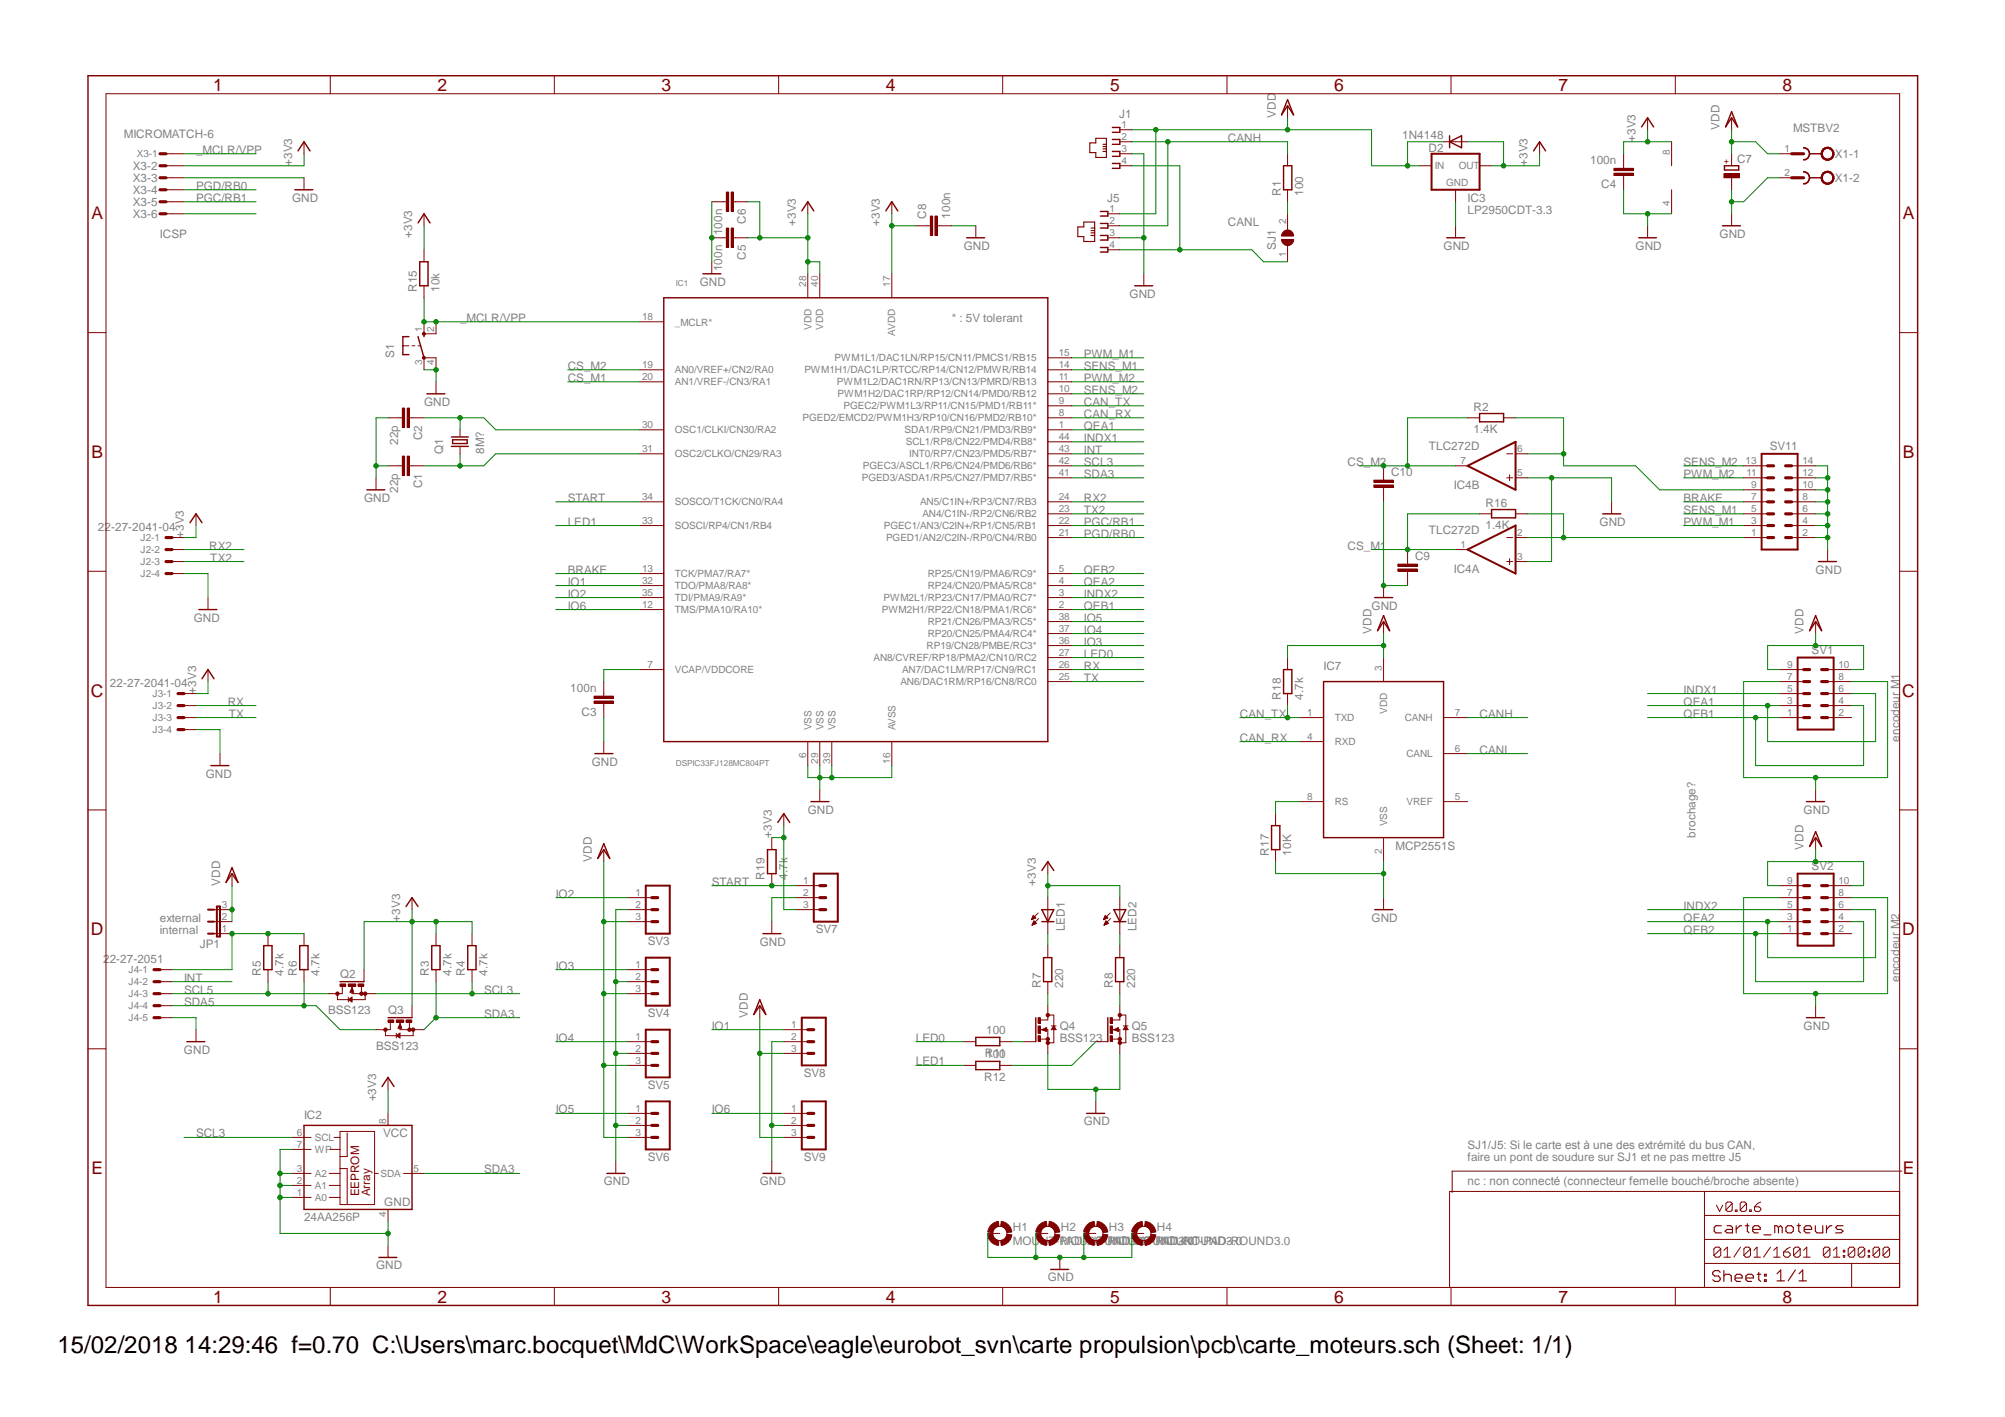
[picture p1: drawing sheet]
<svg xmlns="http://www.w3.org/2000/svg" width="297mm" height="210mm" viewBox="0 0 297 210" stroke-linecap="round" stroke-linejoin="round" font-family="sans-serif">
<defs><g id="words">
<text font-size="3.6" x="8.5" y="200.4">15/02/2018 14:29:46 f=0.70 C:\Users\marc.bocquet\MdC\WorkSpace\eagle\eurobot_svn\carte propulsion\pcb\carte_moteurs.sch (Sheet: 1/1)</text>
<g font-size="2.6" fill="#800000">
<text x="31.6" y="13.5">1</text>
<text x="64.8" y="13.5">2</text>
<text x="98" y="13.5">3</text>
<text x="131.2" y="13.5">4</text>
<text x="164.5" y="13.5">5</text>
<text x="197.7" y="13.5">6</text>
<text x="230.9" y="13.5">7</text>
<text x="264.1" y="13.5">8</text>
<text x="13.5" y="32.5">A</text>
<text x="281.9" y="32.5">A</text>
<text x="13.5" y="67.8">B</text>
<text x="281.9" y="67.8">B</text>
<text x="13.5" y="103.2">C</text>
<text x="281.8" y="103.2">C</text>
<text x="13.5" y="138.6">D</text>
<text x="281.8" y="138.6">D</text>
<text x="13.5" y="173.9">E</text>
<text x="281.9" y="173.9">E</text>
<text x="31.6" y="193">1</text>
<text x="64.8" y="193">2</text>
<text x="98" y="193">3</text>
<text x="131.2" y="193">4</text>
<text x="164.5" y="193">5</text>
<text x="197.7" y="193">6</text>
<text x="230.9" y="193">7</text>
<text x="264.1" y="193">8</text>
</g>
<g font-size="1.7" fill="#808080">
<text x="165.8" y="17.4">J1</text>
<text x="189" y="17.4" transform="rotate(-90 189 17.4)">VDD</text>
<text x="18.4" y="20.4">MICROMATCH-6</text>
<text x="29" y="22.8">_MCLR/VPP</text>
<text x="181.9" y="21">CANH</text>
<text x="207.7" y="20.6">1N4148</text>
<text x="211.6" y="22.6">D2</text>
<text x="242.3" y="21" transform="rotate(-90 242.3 21)">+3V3</text>
<text x="254.8" y="19.2" transform="rotate(-90 254.8 19.2)">VDD</text>
<text x="265.6" y="19.6">MSTBV2</text>
<text x="271.8" y="23.4">X1-1</text>
<text x="19.7" y="25.2">X3-2</text>
<text x="19.7" y="26.9">X3-3</text>
<text x="19.7" y="28.7">X3-4</text>
<text x="29" y="29.9">PGC/RB1</text>
<text x="29" y="28.1">PGD/RB0</text>
<text x="43.3" y="24.6" transform="rotate(-90 43.3 24.6)">+3V3</text>
<text x="43.3" y="29.9">GND</text>
<text x="164" y="29.9">J5</text>
<text x="189.7" y="29" transform="rotate(-90 189.7 29)">R1</text>
<text x="193.1" y="29" transform="rotate(-90 193.1 29)">100</text>
<text x="217.4" y="29.9">IC3</text>
<text x="226.3" y="24.6" transform="rotate(-90 226.3 24.6)">+3V3</text>
<text x="235.6" y="24.3">100n</text>
<text x="237.2" y="27.8">C4</text>
<text x="257.3" y="24.2">C7</text>
<text x="271.8" y="27">X1-2</text>
<text x="19.7" y="30.5">X3-5</text>
<text x="19.7" y="32.3">X3-6</text>
<text x="23.7" y="35.2">ICSP</text>
<text x="61" y="35.2" transform="rotate(-90 61 35.2)">+3V3</text>
<text x="107" y="34.8" transform="rotate(-90 107 34.8)">100n</text>
<text x="110.5" y="33.2" transform="rotate(-90 110.5 33.2)">C6</text>
<text x="117.9" y="33.4" transform="rotate(-90 117.9 33.4)">+3V3</text>
<text x="130.3" y="33.4" transform="rotate(-90 130.3 33.4)">+3V3</text>
<text x="137.2" y="32.4" transform="rotate(-90 137.2 32.4)">C8</text>
<text x="140.8" y="32.4" transform="rotate(-90 140.8 32.4)">100n</text>
<text x="181.9" y="33.4">CANL</text>
<text x="217.4" y="31.7">LP2950CDT-3.3</text>
<text x="254.8" y="35.2">GND</text>
<text x="107" y="40.2" transform="rotate(-90 107 40.2)">100n</text>
<text x="110.5" y="38.5" transform="rotate(-90 110.5 38.5)">C5</text>
<text x="142.8" y="37">GND</text>
<text x="189" y="37" transform="rotate(-90 189 37)">SJ1</text>
<text x="213.9" y="37">GND</text>
<text x="242.3" y="37">GND</text>
<text x="61.8" y="43.2" transform="rotate(-90 61.8 43.2)">R15</text>
<text x="65.1" y="43.2" transform="rotate(-90 65.1 43.2)">10k</text>
<text x="68.2" y="47.7">_MCLR/VPP</text>
<text x="103.7" y="42.3">GND</text>
<text x="141" y="47.7">* : 5V tolerant</text>
<text x="167.3" y="44.1">GND</text>
<text x="58.4" y="53" transform="rotate(-90 58.4 53)">S1</text>
<text x="160.6" y="53">PWM_M1</text>
<text x="84.1" y="54.8">CS_M2</text>
<text x="84.1" y="56.6">CS_M1</text>
<text x="160.6" y="54.8">SENS_M1</text>
<text x="160.6" y="56.6">PWM_M2</text>
<text x="160.6" y="58.3">SENS_M2</text>
<text x="59" y="65.9" transform="rotate(-90 59 65.9)">22p</text>
<text x="62.5" y="65.2" transform="rotate(-90 62.5 65.2)">C2</text>
<text x="62.8" y="60.1">GND</text>
<text x="160.6" y="61.9">CAN_RX</text>
<text x="160.6" y="60.1">CAN_TX</text>
<text x="160.6" y="65.4">INDX1</text>
<text x="160.6" y="63.7">QEA1</text>
<text x="218.3" y="60.8">R2</text>
<text x="218.3" y="64.2">1.4K</text>
<text x="65.7" y="67.2" transform="rotate(-90 65.7 67.2)">Q1</text>
<text x="71.7" y="67.2" transform="rotate(-90 71.7 67.2)">8M?</text>
<text x="160.6" y="67.2">INT</text>
<text x="160.6" y="69">SCL3</text>
<text x="160.6" y="70.8">SDA3</text>
<text x="199.6" y="69">CS_M2</text>
<text x="206.1" y="70.5">C10</text>
<text x="211.7" y="66.7">TLC272D</text>
<text x="249.4" y="70.8">PWM_M2</text>
<text x="249.4" y="69">SENS_M2</text>
<text x="262.2" y="66.7">SV11</text>
<text x="53.9" y="74.3">GND</text>
<text x="59" y="73" transform="rotate(-90 59 73)">22p</text>
<text x="62.5" y="72.3" transform="rotate(-90 62.5 72.3)">C1</text>
<text x="84.1" y="77.9">LED1</text>
<text x="84.1" y="74.3">START</text>
<text x="160.6" y="77.9">PGC/RB1</text>
<text x="160.6" y="74.3">RX2</text>
<text x="160.6" y="76.1">TX2</text>
<text x="215.4" y="72.4">IC4B</text>
<text x="220.1" y="75.1">R16</text>
<text x="237" y="77.9">GND</text>
<text x="249.4" y="76.1">SENS_M1</text>
<text x="249.4" y="77.9">PWM_M1</text>
<text x="249.4" y="74.3">BRAKE</text>
<text x="14.5" y="78.7">22-27-2041-04</text>
<text x="27.3" y="79.7" transform="rotate(-90 27.3 79.7)">+3V3</text>
<text x="31" y="81.4">RX2</text>
<text x="31.2" y="83.2">TX2</text>
<text x="160.6" y="79.7">PGD/RB0</text>
<text x="199.6" y="81.4">CS_M1</text>
<text x="209.6" y="82.9">C9</text>
<text x="211.7" y="79.1">TLC272D</text>
<text x="220.1" y="78.4">1.4K</text>
<text x="84.1" y="85">BRAKE</text>
<text x="84.1" y="88.5">IO2</text>
<text x="84.1" y="86.7">IO1</text>
<text x="160.6" y="88.5">INDX2</text>
<text x="160.6" y="86.7">QEA2</text>
<text x="160.6" y="85">QEB2</text>
<text x="215.4" y="84.9">IC4A</text>
<text x="269" y="85">GND</text>
<text x="28.7" y="92.1">GND</text>
<text x="84.1" y="90.3">IO6</text>
<text x="160.6" y="90.3">QEB1</text>
<text x="160.6" y="95.6">IO3</text>
<text x="160.6" y="92.1">IO5</text>
<text x="160.6" y="93.9">IO4</text>
<text x="203.2" y="93.9" transform="rotate(-90 203.2 93.9)">VDD</text>
<text x="203.2" y="90.3">GND</text>
<text x="267.2" y="93.9" transform="rotate(-90 267.2 93.9)">VDD</text>
<text x="16.3" y="101.8">22-27-2041-04</text>
<text x="160.6" y="101">TX</text>
<text x="160.6" y="99.2">RX</text>
<text x="160.6" y="97.4">LED0</text>
<text x="196.1" y="99.2">IC7</text>
<text x="268.4" y="96.9">SV1</text>
<text x="29" y="102.7" transform="rotate(-90 29 102.7)">+3V3</text>
<text x="33.7" y="104.5">RX</text>
<text x="33.9" y="106.3">TX</text>
<text x="84.5" y="102.5">100n</text>
<text x="86.1" y="106">C3</text>
<text x="183.7" y="106.3">CAN_TX</text>
<text x="189.7" y="103.6" transform="rotate(-90 189.7 103.6)">R18</text>
<text x="193.1" y="103.6" transform="rotate(-90 193.1 103.6)">4.7k</text>
<text x="219.2" y="106.3">CANH</text>
<text x="249.4" y="102.7">INDX1</text>
<text x="249.4" y="104.5">QEA1</text>
<text x="249.4" y="106.3">QEB1</text>
<text x="87.7" y="113.4">GND</text>
<text x="183.7" y="109.9">CAN_RX</text>
<text x="219.2" y="111.6">CANL</text>
<text x="281.4" y="109.9" transform="rotate(-90 281.4 109.9)">encodeur M1</text>
<text x="30.5" y="115.2">GND</text>
<text x="114.3" y="124.1" transform="rotate(-90 114.3 124.1)">+3V3</text>
<text x="119.7" y="120.5">GND</text>
<text x="206.8" y="125.9">MCP2551S</text>
<text x="251.2" y="124.1" transform="rotate(-90 251.2 124.1)">brochage?</text>
<text x="267.2" y="125.9" transform="rotate(-90 267.2 125.9)">VDD</text>
<text x="267.2" y="120.5">GND</text>
<text x="32.6" y="131.2" transform="rotate(-90 32.6 131.2)">VDD</text>
<text x="87.7" y="127.6" transform="rotate(-90 87.7 127.6)">VDD</text>
<text x="105.4" y="131.2">START</text>
<text x="113.3" y="130.3" transform="rotate(-90 113.3 130.3)">R19</text>
<text x="116.7" y="130.3" transform="rotate(-90 116.7 130.3)">4.7k</text>
<text x="153.5" y="131.2" transform="rotate(-90 153.5 131.2)">+3V3</text>
<text x="188" y="126.7" transform="rotate(-90 188 126.7)">R17</text>
<text x="191.3" y="126.7" transform="rotate(-90 191.3 126.7)">10K</text>
<text x="268.4" y="128.9">SV2</text>
<text x="23.7" y="136.5">external</text>
<text x="59.3" y="136.5" transform="rotate(-90 59.3 136.5)">+3V3</text>
<text x="82.3" y="133">IO2</text>
<text x="157.7" y="137.9" transform="rotate(-90 157.7 137.9)">LED1</text>
<text x="168.4" y="137.9" transform="rotate(-90 168.4 137.9)">LED2</text>
<text x="203.2" y="136.5">GND</text>
<text x="249.4" y="134.7">INDX2</text>
<text x="249.4" y="136.5">QEA2</text>
<text x="15.3" y="142.7">22-27-2051</text>
<text x="23.7" y="138.3">internal</text>
<text x="29.6" y="140.4">JP1</text>
<text x="82.3" y="143.6">IO3</text>
<text x="96" y="140">SV3</text>
<text x="112.6" y="140.1">GND</text>
<text x="120.9" y="138.3">SV7</text>
<text x="249.4" y="138.3">QEB2</text>
<text x="27.3" y="147.2">SCL5</text>
<text x="27.3" y="149">SDA5</text>
<text x="27.3" y="145.4">INT</text>
<text x="38.6" y="144.5" transform="rotate(-90 38.6 144.5)">R5</text>
<text x="42" y="144.5" transform="rotate(-90 42 144.5)">4.7k</text>
<text x="44" y="144.5" transform="rotate(-90 44 144.5)">R6</text>
<text x="47.3" y="144.5" transform="rotate(-90 47.3 144.5)">4.7k</text>
<text x="50.4" y="144.9">Q2</text>
<text x="63.5" y="144.5" transform="rotate(-90 63.5 144.5)">R3</text>
<text x="66.9" y="144.5" transform="rotate(-90 66.9 144.5)">4.7k</text>
<text x="68.9" y="144.5" transform="rotate(-90 68.9 144.5)">R4</text>
<text x="71.7" y="147.2">SCL3</text>
<text x="72.2" y="144.5" transform="rotate(-90 72.2 144.5)">4.7k</text>
<text x="154.2" y="146.3" transform="rotate(-90 154.2 146.3)">R7</text>
<text x="157.5" y="146.3" transform="rotate(-90 157.5 146.3)">220</text>
<text x="164.8" y="146.3" transform="rotate(-90 164.8 146.3)">R8</text>
<text x="168.2" y="146.3" transform="rotate(-90 168.2 146.3)">220</text>
<text x="281.4" y="145.4" transform="rotate(-90 281.4 145.4)">encodeur M2</text>
<text x="48.6" y="150.2">BSS123</text>
<text x="55.7" y="155.5">BSS123</text>
<text x="57.5" y="150.2">Q3</text>
<text x="71.7" y="150.7">SDA3</text>
<text x="82.3" y="154.3">IO4</text>
<text x="96" y="150.7">SV4</text>
<text x="105.4" y="152.5">IO1</text>
<text x="110.8" y="150.7" transform="rotate(-90 110.8 150.7)">VDD</text>
<text x="135.7" y="154.3">LED0</text>
<text x="146.1" y="153.2">100</text>
<text x="157" y="154.3">BSS123</text>
<text x="157" y="152.5">Q4</text>
<text x="167.7" y="152.5">Q5</text>
<text x="167.7" y="154.3">BSS123</text>
<text x="267.2" y="152.5">GND</text>
<text x="27.3" y="156.1">GND</text>
<text x="96" y="161.4">SV5</text>
<text x="119.1" y="159.6">SV8</text>
<text x="135.7" y="157.8">LED1</text>
<text x="145.8" y="160.1">R12</text>
<text x="145.9" y="156.5">R11</text>
<text x="146.1" y="156.8">100</text>
<text x="45" y="165.8">IC2</text>
<text x="55.7" y="163.2" transform="rotate(-90 55.7 163.2)">+3V3</text>
<text x="82.3" y="164.9">IO5</text>
<text x="105.4" y="164.9">IO6</text>
<text x="160.6" y="166.7">GND</text>
<text x="29" y="168.5">SCL3</text>
<text x="56.8" y="168.5">VCC</text>
<text x="71.7" y="173.8">SDA3</text>
<text x="96" y="172">SV6</text>
<text x="119.1" y="172">SV9</text>
<text x="217.4" y="172">faire un pont de soudure sur SJ1 et ne pas mettre J5</text>
<text x="217.4" y="170.3">SJ1/J5: Si le carte est à une des extrémité du bus CAN,</text>
<text x="56.9" y="178.6">GND</text>
<text x="89.4" y="175.6">GND</text>
<text x="112.6" y="175.6">GND</text>
<text x="217.4" y="175.6">nc : non connecté (connecteur femelle bouché/broche absente)</text>
<text x="45" y="180.9">24AA256P</text>
<text x="150.1" y="184.4">MOUNT-PAD-ROUND3.0</text>
<text x="150.1" y="182.3">H1</text>
<text x="157.2" y="184.4">MOUNT-PAD-ROUND3.0</text>
<text x="157.2" y="182.3">H2</text>
<text x="164.3" y="184.4">MOUNT-PAD-ROUND3.0</text>
<text x="164.3" y="182.3">H3</text>
<text x="171.4" y="184.4">MOUNT-PAD-ROUND3.0</text>
<text x="171.4" y="182.3">H4</text>
<text x="55.7" y="188">GND</text>
<text x="155.2" y="189.8">GND</text>
</g>
<g font-size="1.7" fill="#800000">
<text x="53.2" y="177.2" transform="rotate(-90 53.2 177.2)">EEPROM</text>
<text x="54.8" y="177.2" transform="rotate(-90 54.8 177.2)">Array</text>
</g>
<g font-size="1.5" fill="#808080">
<text x="20.3" y="23.3">X3-1</text>
<text x="166.2" y="19">1</text>
<text x="166.2" y="20.7">2</text>
<text x="166.2" y="22.5">3</text>
<text x="247.4" y="22.9" transform="rotate(-90 247.4 22.9)">8</text>
<text x="264.4" y="22.5">1</text>
<text x="166.2" y="24.3">4</text>
<text x="212.6" y="25">IN</text>
<text x="214.2" y="27.6">GND</text>
<text x="216.1" y="25">OUT</text>
<text x="264.4" y="26.1">2</text>
<text x="164.4" y="31.4">1</text>
<text x="164.4" y="33.2">2</text>
<text x="164.4" y="35">3</text>
<text x="190.5" y="33.2" transform="rotate(-90 190.5 33.2)">2</text>
<text x="247.4" y="30.6" transform="rotate(-90 247.4 30.6)">4</text>
<text x="164.4" y="36.7">4</text>
<text x="190.5" y="38.1" transform="rotate(-90 190.5 38.1)">1</text>
<text x="95.1" y="47.4">18</text>
<text x="119.4" y="42.5" transform="rotate(-90 119.4 42.5)">28</text>
<text x="121.2" y="42.5" transform="rotate(-90 121.2 42.5)">40</text>
<text x="131.9" y="42.5" transform="rotate(-90 131.9 42.5)">17</text>
<text x="62.6" y="49.2" transform="rotate(-90 62.6 49.2)">1</text>
<text x="64.3" y="49.2" transform="rotate(-90 64.3 49.2)">2</text>
<text x="100" y="48.2">_MCLR*</text>
<text x="120.2" y="48.9" transform="rotate(-90 120.2 48.9)">VDD</text>
<text x="122" y="48.9" transform="rotate(-90 122 48.9)">VDD</text>
<text x="123.7" y="53.5">PWM1L1/DAC1LN/RP15/CN11/PMCS1/RB15</text>
<text x="132.6" y="49.7" transform="rotate(-90 132.6 49.7)">AVDD</text>
<text x="156.8" y="52.7">15</text>
<text x="62.6" y="54.1" transform="rotate(-90 62.6 54.1)">3</text>
<text x="64.3" y="54.1" transform="rotate(-90 64.3 54.1)">4</text>
<text x="95.1" y="54.5">19</text>
<text x="95.1" y="56.3">20</text>
<text x="100" y="55.3">AN0/VREF+/CN2/RA0</text>
<text x="100" y="57.1">AN1/VREF-/CN3/RA1</text>
<text x="119.2" y="55.3">PWM1H1/DAC1LP/RTCC/RP14/CN12/PMWR/RB14</text>
<text x="124" y="57.1">PWM1L2/DAC1RN/RP13/CN13/PMRD/RB13</text>
<text x="124.1" y="58.8">PWM1H2/DAC1RP/RP12/CN14/PMD0/RB12</text>
<text x="156.8" y="59.9">9</text>
<text x="156.8" y="58.1">10</text>
<text x="156.8" y="56.3">11</text>
<text x="156.8" y="54.5">14</text>
<text x="95.1" y="63.4">30</text>
<text x="100" y="64.2">OSC1/CLKI/CN30/RA2</text>
<text x="118.9" y="62.4">PGED2/EMCD2/PWM1H3/RP10/CN16/PMD2/RB10*</text>
<text x="125" y="60.6">PGEC2/PWM1L3/RP11/CN15/PMD1/RB11*</text>
<text x="134" y="64.2">SDA1/RP9/CN21/PMD3/RB9*</text>
<text x="134.2" y="66">SCL1/RP8/CN22/PMD4/RB8*</text>
<text x="156.8" y="65.2">44</text>
<text x="156.8" y="63.4">1</text>
<text x="156.8" y="61.6">8</text>
<text x="95.1" y="67">31</text>
<text x="100" y="67.7">OSC2/CLKO/CN29/RA3</text>
<text x="127.7" y="71.3">PGED3/ASDA1/RP5/CN27/PMD7/RB5*</text>
<text x="127.8" y="69.5">PGEC3/ASCL1/RP6/CN24/PMD6/RB6*</text>
<text x="134.7" y="67.7">INT0/RP7/CN23/PMD5/RB7*</text>
<text x="156.8" y="70.5">41</text>
<text x="156.8" y="68.7">42</text>
<text x="156.8" y="67">43</text>
<text x="216.4" y="68.7">7</text>
<text x="224.8" y="67">6</text>
<text x="224.8" y="70.5">5</text>
<text x="258.6" y="68.7">13</text>
<text x="258.7" y="70.5">11</text>
<text x="267" y="70.5">12</text>
<text x="267" y="68.7">14</text>
<text x="95.1" y="77.6">33</text>
<text x="95.1" y="74.1">34</text>
<text x="100" y="74.8">SOSCO/T1CK/CN0/RA4</text>
<text x="136.3" y="74.8">AN5/C1IN+/RP3/CN7/RB3</text>
<text x="136.6" y="76.6">AN4/C1IN-/RP2/CN6/RB2</text>
<text x="156.8" y="77.6">22</text>
<text x="156.8" y="75.9">23</text>
<text x="156.8" y="74.1">24</text>
<text x="259.4" y="77.6">3</text>
<text x="259.4" y="75.9">5</text>
<text x="259.4" y="74.1">7</text>
<text x="259.4" y="72.3">9</text>
<text x="267" y="77.6">4</text>
<text x="267" y="75.9">6</text>
<text x="267" y="74.1">8</text>
<text x="267" y="72.3">10</text>
<text x="20.8" y="80.2">J2-1</text>
<text x="20.8" y="82">J2-2</text>
<text x="20.8" y="83.7">J2-3</text>
<text x="100" y="78.4">SOSCI/RP4/CN1/RB4</text>
<text x="130.9" y="78.4">PGEC1/AN3/C2IN+/RP1/CN5/RB1</text>
<text x="131.3" y="80.2">PGED1/AN2/C2IN-/RP0/CN4/RB0</text>
<text x="156.8" y="79.4">21</text>
<text x="216.4" y="81.2">1</text>
<text x="224.8" y="79.4">2</text>
<text x="224.8" y="83">3</text>
<text x="259.4" y="79.4">1</text>
<text x="267" y="79.4">2</text>
<text x="20.8" y="85.5">J2-4</text>
<text x="95.1" y="84.8">13</text>
<text x="95.1" y="86.5">32</text>
<text x="95.1" y="88.3">35</text>
<text x="100" y="85.5">TCK/PMA7/RA7*</text>
<text x="100" y="87.3">TDO/PMA8/RA8*</text>
<text x="100" y="89.1">TDI/PMA9/RA9*</text>
<text x="130.9" y="89.1">PWM2L1/RP23/CN17/PMA0/RC7*</text>
<text x="137.5" y="87.3">RP24/CN20/PMA5/RC8*</text>
<text x="137.5" y="85.5">RP25/CN19/PMA6/RC9*</text>
<text x="156.8" y="88.3">3</text>
<text x="156.8" y="86.5">4</text>
<text x="156.8" y="84.8">5</text>
<text x="95.1" y="90">12</text>
<text x="100" y="90.8">TMS/PMA10/RA10*</text>
<text x="130.6" y="90.8">PWM2H1/RP22/CN18/PMA1/RC6*</text>
<text x="137.5" y="92.6">RP21/CN26/PMA3/RC5*</text>
<text x="137.5" y="94.4">RP20/CN25/PMA4/RC4*</text>
<text x="156.8" y="90">2</text>
<text x="156.8" y="91.8">38</text>
<text x="156.8" y="93.6">37</text>
<text x="156.8" y="95.4">36</text>
<text x="95.9" y="98.9">7</text>
<text x="100" y="99.7">VCAP/VDDCORE</text>
<text x="129.4" y="98">AN8/CVREF/RP18/PMA2/CN10/RC2</text>
<text x="133.4" y="101.5">AN6/DAC1RM/RP16/CN8/RC0</text>
<text x="133.6" y="99.7">AN7/DAC1LM/RP17/CN9/RC1</text>
<text x="137.3" y="96.2">RP19/CN28/PMBE/RC3*</text>
<text x="156.8" y="100.7">25</text>
<text x="156.8" y="98.9">26</text>
<text x="156.8" y="97.2">27</text>
<text x="204.7" y="99.4" transform="rotate(-90 204.7 99.4)">3</text>
<text x="264.7" y="100.7">7</text>
<text x="264.7" y="98.9">9</text>
<text x="272.4" y="100.7">8</text>
<text x="272.4" y="98.9">10</text>
<text x="22.6" y="103.3">J3-1</text>
<text x="22.6" y="105.1">J3-2</text>
<text x="22.6" y="106.8">J3-3</text>
<text x="193.7" y="106">1</text>
<text x="197.7" y="106.8">TXD</text>
<text x="205.5" y="105.7" transform="rotate(-90 205.5 105.7)">VDD</text>
<text x="208.1" y="106.8">CANH</text>
<text x="215.5" y="106">7</text>
<text x="264.7" y="106">1</text>
<text x="264.7" y="104.3">3</text>
<text x="264.7" y="102.5">5</text>
<text x="272.4" y="106">2</text>
<text x="272.4" y="104.3">4</text>
<text x="272.4" y="102.5">6</text>
<text x="22.6" y="108.6">J3-4</text>
<text x="119.4" y="112.3" transform="rotate(-90 119.4 112.3)">6</text>
<text x="120.2" y="108.2" transform="rotate(-90 120.2 108.2)">VSS</text>
<text x="121.2" y="113.1" transform="rotate(-90 121.2 113.1)">29</text>
<text x="122" y="108.2" transform="rotate(-90 122 108.2)">VSS</text>
<text x="123" y="113.1" transform="rotate(-90 123 113.1)">39</text>
<text x="123.8" y="108.2" transform="rotate(-90 123.8 108.2)">VSS</text>
<text x="131.9" y="113.1" transform="rotate(-90 131.9 113.1)">16</text>
<text x="132.7" y="108.2" transform="rotate(-90 132.7 108.2)">AVSS</text>
<text x="193.7" y="109.6">4</text>
<text x="197.7" y="110.4">RXD</text>
<text x="208.4" y="112.1">CANL</text>
<text x="215.5" y="111.4">6</text>
<text x="193.7" y="118.5">8</text>
<text x="197.7" y="119.3">RS</text>
<text x="208.4" y="119.3">VREF</text>
<text x="215.5" y="118.5">5</text>
<text x="205.5" y="122.4" transform="rotate(-90 205.5 122.4)">VSS</text>
<text x="119" y="130.9">1</text>
<text x="204.7" y="126.5" transform="rotate(-90 204.7 126.5)">2</text>
<text x="264.7" y="130.9">9</text>
<text x="272.4" y="130.9">10</text>
<text x="32.8" y="136.3">2</text>
<text x="32.8" y="134.5">3</text>
<text x="94.1" y="132.7">1</text>
<text x="94.1" y="134.5">2</text>
<text x="94.1" y="136.3">3</text>
<text x="119" y="132.7">2</text>
<text x="119" y="134.5">3</text>
<text x="264.7" y="136.3">3</text>
<text x="264.7" y="134.5">5</text>
<text x="264.7" y="132.7">7</text>
<text x="272.4" y="136.3">4</text>
<text x="272.4" y="134.5">6</text>
<text x="272.4" y="132.7">8</text>
<text x="32.8" y="138">1</text>
<text x="94.1" y="143.4">1</text>
<text x="264.7" y="138">1</text>
<text x="272.4" y="138">2</text>
<text x="19" y="144.1">J4-1</text>
<text x="19" y="145.9">J4-2</text>
<text x="19" y="147.7">J4-3</text>
<text x="19" y="149.5">J4-4</text>
<text x="94.1" y="145.2">2</text>
<text x="94.1" y="146.9">3</text>
<text x="19" y="151.3">J4-5</text>
<text x="94.1" y="154.1">1</text>
<text x="94.1" y="155.8">2</text>
<text x="117.2" y="152.3">1</text>
<text x="117.2" y="154.1">2</text>
<text x="117.2" y="155.8">3</text>
<text x="94.1" y="157.6">3</text>
<text x="57.2" y="166.5" transform="rotate(-90 57.2 166.5)">8</text>
<text x="94.1" y="164.7">1</text>
<text x="94.1" y="166.5">2</text>
<text x="117.2" y="164.7">1</text>
<text x="117.2" y="166.5">2</text>
<text x="44" y="168.2">6</text>
<text x="44" y="173.6">3</text>
<text x="44" y="170">7</text>
<text x="46.6" y="169">SCL</text>
<text x="46.6" y="170.8">WP</text>
<text x="61.3" y="173.6">5</text>
<text x="94.1" y="168.2">3</text>
<text x="117.2" y="168.2">3</text>
<text x="44" y="177.1">1</text>
<text x="44" y="175.3">2</text>
<text x="46.6" y="177.9">A0</text>
<text x="46.6" y="176.1">A1</text>
<text x="46.6" y="174.4">A2</text>
<text x="56.4" y="174.4">SDA</text>
<text x="57.2" y="180.2" transform="rotate(-90 57.2 180.2)">4</text>
</g>
<text font-size="1.2" fill="#800000" x="256.1" y="24.3" transform="rotate(-90 256.1 24.3)">+</text>
<g font-size="1.2" fill="#808080">
<text x="100.1" y="42.3">IC1</text>
<text x="100.1" y="113.4">DSPIC33FJ128MC804PT</text>
</g>
</g></defs>
<g fill="none" stroke="#800000" stroke-width=".15">
<path d="M15.7 13.9h265.7v176.8h-265.7zM48.9 11.2v2.7M82.1 11.2v2.7M115.4 11.2v2.7M148.5 11.2v2.7M181.8 11.2v2.7M215 11.2v2.7M248.2 11.2v2.7M105.4 38.8v1.8M105.4 35.2h2.2M107.6 33.8h.3v2.9h-.3zM108.3 33.8h.4v2.9h-.4z"/>
<path d="M108.7 35.2h2.1M13 49.3h2.7M59.7 51.2h.9M61 51.2h.5M61.9 51.2h.5M62.8 49.4h1.8M62.8 53h1.8M281.4 49.3h2.7M55.7 70.8v1.8M57.5 69h2.1M57.5 61.9h2.1M59.6 67.6h.3v2.8h-.3z"/>
<path d="M59.6 60.5h.3v2.8h-.3zM60.3 67.6h.4v2.8h-.4zM60.3 60.5h.4v2.8h-.4zM60.7 69h2.1M60.7 61.9h2.1M13 84.6h2.7M205 92.1v1.8M281.4 84.6h2.7M13 120h2.7M121.5 117v1.7M281.4 120h2.7M13 155.4h2.7"/>
<path d="M281.4 155.4h2.7M252.5 176.5v14.2M254.3 178.5l.5 1 .4-1M256.6 178.3l-.2-.2h-.5l-.2 .2v.9M256.6 178.3v.9l-.2 .3h-.5l-.2-.3M256.6 178.3l-.9 .9M257.1 179.2h.2v.3h-.2zM258.7 178.3l-.2-.2h-.5l-.2 .2v.9M258.7 178.3v.9l-.2 .3h-.5l-.2-.3M258.7 178.3l-.9 .9M259.2 179.2h.3v.3h-.3zM259.9 178.8h.7l.3 .2v.2l-.3 .3h-.5l-.2-.3z"/>
<path d="M260.9 178.1l-.5 .2-.5 .5M281.4 176.5h-66.6v14.2M281.8 173.5h-66.7v3.2M48.9 190.7v2.7M82.1 190.7v2.7M115.4 190.7v2.7M148.5 190.7v2.7M181.8 190.7v2.7M215 190.7v2.7M248.2 190.7v2.7M252.5 187.2h28.9M252.5 183.6h28.9"/>
<path d="M252.5 180h28.9M254.9 185l-.2-.3h-.5l-.3 .3v1M254.9 185v1l-.2 .2h-.5l-.3-.2M254.9 185l-1 1M255.4 186.2h1M255.4 185.2l.5-.5v1.5M257.8 184.7l-.9 1.5M259.3 185l-.2-.3h-.5l-.2 .3v1M259.3 185v1l-.2 .2h-.5l-.2-.2M259.3 185l-.9 1M259.8 186.2h1M259.8 185.2l.5-.5v1.5"/>
<path d="M262.3 184.7l-1 1.5M262.8 186.2h.9M262.8 185.2l.5-.5v1.5M264.2 185.5h.8l.2 .2v.3l-.2 .2h-.5l-.3-.2zM265.2 184.7l-1 .8M266.7 185l-.3-.3h-.4l-.3 .3v1M266.7 185v1l-.3 .2h-.4l-.3-.2M266.7 185l-1 1M267.2 186.2h1M267.2 185.2l.5-.5v1.5M271.1 185l-.2-.3h-.5l-.3 .3v1M271.1 185v1l-.2 .2h-.5l-.3-.2"/>
<path d="M271.1 185l-1 1M271.6 186.2h1M271.6 185.2l.5-.5v1.5M273.1 186h.2v.2h-.2zM273.1 185.2h.2v.3h-.2zM274.3 187.2v3.5M274.8 185l-.2-.3h-.5l-.3 .3v1M274.8 185v1l-.2 .2h-.5l-.3-.2M274.8 185l-1 1M276.3 185l-.3-.3h-.5l-.2 .3v1M276.3 185v1l-.3 .2h-.5l-.2-.2M276.3 185l-1 1"/>
<path d="M276.8 186h.2v.2h-.2zM276.8 185.2h.2v.3h-.2zM278.5 185l-.2-.3h-.6l-.2 .3v1M278.5 185v1l-.2 .2h-.6l-.2-.2M278.5 185l-1 1M279.9 185l-.2-.3h-.5l-.2 .3v1M279.9 185v1l-.2 .2h-.5l-.2-.2M279.9 185l-.9 1"/>
</g>
<path d="M13 11.2h271.1v182.2h-271.1zM60.6 49.9h-.9v2.6h.9M61.9 49.9l.9 3.1M62.8 49.4v.5M104.1 40.6h2.7M54.4 72.6h2.6M205 91.2l.9 2.2-.9-1.3-.9 1.3zM120.1 118.7h2.7" fill="none" stroke="#800000" stroke-width=".21"/>
<path d="M107.8 33.8v2.9M108.5 33.8v2.9M59.8 60.5v2.8M59.8 67.6v2.8M60.5 60.5v2.8M60.5 67.6v2.8" fill="none" stroke="#800000" stroke-width=".34"/>
<g fill="none" stroke="#800000" stroke-width=".17">
<path d="M254.8 188.5l-.2-.3h-.6l-.3 .3v.3l.3 .2h.6l.2 .3v.3l-.2 .2h-.6l-.3-.2M255 181.6h-.8l-.2 .2v.6l.2 .2h.8M255.4 189l.2-.2h.6l.3 .2v.8M255.4 188.2v1.6M255.9 181.6h.5l.3 .2v.8h-.8l-.3-.2 .3-.3h.8M257 189.3h1.1v-.3l-.3-.2h-.5l-.3 .2v.6l.3 .2h.5M257.2 181.6v1M258 181.6h-.2l-.6 .5M258.6 181.6h.5M258.7 189.3h1.1v-.3l-.3-.2h-.6l-.2 .2v.6l.2 .2h.6M258.9 181.3v1.1l.2 .2M259.7 182.1h1.1v-.3l-.3-.2h-.6l-.2 .2v.6l.2 .2h.6"/>
<path d="M260.3 188.8h.6M260.6 188.5v1.1l.3 .2M261.3 182.9h1.1M261.4 188.8h.3v.2h-.3zM261.4 189.6h.3v.2h-.3zM263.3 188.7l.5-.6v1.6M263.3 189.7h1.1M263.5 181.8l-.3-.2h-.3v1M263.5 181.8v.8M263.5 181.8l.3-.2 .2 .2v.8M264.8 181.6h.6l.3 .2v.6l-.3 .2h-.6l-.2-.2v-.6zM266 188.1l-1.1 1.6"/>
<path d="M266.2 181.6h.5M266.5 181.3v1.1l.2 .2M266.5 189.7h1.1M266.5 188.7l.6-.6v1.6M267.3 182.1h1.1v-.3l-.3-.2h-.5l-.3 .2v.6l.3 .2h.5M268.9 181.6v.8l.3 .2h.8v-1M270.6 181.6v1M271.4 181.6h-.3l-.5 .5M273 181.6h-.8l-.3 .2 .3 .3h.6l.2 .3-.2 .2h-.9"/>
</g>
<circle cx="62.8" cy="53" r=".24" fill="#800000"/>
<circle cx="62.8" cy="53" r=".24" fill="none" stroke="#800000" stroke-width=".15"/>
<circle cx="62.8" cy="49.4" r=".24" fill="#800000"/>
<g fill="none" stroke="#800000" stroke-width=".15">
<path d="M62.8 37v1.8M62.8 42.3v1.8M62.8 47.7v1.7M62.8 53v1.8M64.6 47.7v1.7M64.6 53v1.8M64.6 56.6v1.7M68.2 63.7v1M68.2 66.1v1.1M34.4 129.4v1.8M23.7 143.6h1.8M23.7 145.4h1.8"/>
<path d="M23.7 147.2h1.8M23.7 149h1.8M23.7 150.7h1.8M29 152.5v1.8M157 186.3v1.7"/>
<circle cx="62.8" cy="49.4" r=".24"/>
</g>
<path d="M62.2 38.8h1.2v3.5h-1.2zM63.2 58.3h2.7M66.9 64.7h2.5M66.9 66.1h2.5M67.1 65.2h2.1v.5h-2.1zM34.4 128.5l.9 2.2-.9-1.3-.9 1.3zM27.7 154.3h2.6M155.7 188h2.6" fill="none" stroke="#800000" stroke-width=".21"/>
<path d="M22.8 143.6h.9M22.8 145.4h.9M22.8 147.2h.9M22.8 149h.9M22.8 150.7h.9" fill="none" stroke="#800000" stroke-width=".47"/>
<path d="M148.3 180.9a1.77 1.77 0 0 1 1.6 1.6l-.7 .1a1.03 1.03 0 0 0-1-.9z" fill-rule="evenodd" fill="#800000"/>
<path d="M148.3 180.9a1.77 1.77 0 0 1 1.6 1.6l-.7 .1a1.03 1.03 0 0 0-1-.9z" fill="none" stroke="#800000" stroke-width=".15"/>
<path d="M146.9 181.4l.3-.3 .7-.2 .1 .8a1.03 1.03 0 0 0-.9 .9l-.8-.1 .3-.7z" fill-rule="evenodd" fill="#800000"/>
<path d="M146.9 181.4l.3-.3 .7-.2 .1 .8a1.03 1.03 0 0 0-.9 .9l-.8-.1 .3-.7z" fill="none" stroke="#800000" stroke-width=".15"/>
<path d="M146.3 182.9l.8-.1a1.03 1.03 0 0 0 .9 1l-.1 .7a1.77 1.77 0 0 1-1.6-1.6z" fill-rule="evenodd" fill="#800000"/>
<path d="M146.3 182.9l.8-.1a1.03 1.03 0 0 0 .9 1l-.1 .7a1.77 1.77 0 0 1-1.6-1.6z" fill="none" stroke="#800000" stroke-width=".15"/>
<path d="M148.2 183.8a1.03 1.03 0 0 0 1-1l.7 .1a1.77 1.77 0 0 1-1.6 1.6z" fill-rule="evenodd" fill="#800000"/>
<g fill="none" stroke="#800000" stroke-width=".15">
<path d="M146.3 182.7h1.8M148.2 183.8a1.03 1.03 0 0 0 1-1l.7 .1a1.77 1.77 0 0 1-1.6 1.6z"/>
<circle cx="148.1" cy="182.7" r="1.06"/>
</g>
<path d="M155.4 180.9a1.77 1.77 0 0 1 1.6 1.6l-.7 .1a1.03 1.03 0 0 0-.9-.9z" fill-rule="evenodd" fill="#800000"/>
<path d="M155.4 180.9a1.77 1.77 0 0 1 1.6 1.6l-.7 .1a1.03 1.03 0 0 0-.9-.9z" fill="none" stroke="#800000" stroke-width=".15"/>
<path d="M154 181.4l.3-.3 .7-.2 .1 .8a1.03 1.03 0 0 0-.9 .9l-.7-.1 .2-.7z" fill-rule="evenodd" fill="#800000"/>
<path d="M154 181.4l.3-.3 .7-.2 .1 .8a1.03 1.03 0 0 0-.9 .9l-.7-.1 .2-.7z" fill="none" stroke="#800000" stroke-width=".15"/>
<path d="M153.5 182.9l.7-.1a1.03 1.03 0 0 0 .9 1l-.1 .7a1.77 1.77 0 0 1-1.5-1.6z" fill-rule="evenodd" fill="#800000"/>
<path d="M153.5 182.9l.7-.1a1.03 1.03 0 0 0 .9 1l-.1 .7a1.77 1.77 0 0 1-1.5-1.6z" fill="none" stroke="#800000" stroke-width=".15"/>
<path d="M155.4 183.8a1.03 1.03 0 0 0 .9-1l.7 .1a1.77 1.77 0 0 1-1.6 1.6z" fill-rule="evenodd" fill="#800000"/>
<g fill="none" stroke="#800000" stroke-width=".15">
<path d="M153.5 182.7h1.7M155.4 183.8a1.03 1.03 0 0 0 .9-1l.7 .1a1.77 1.77 0 0 1-1.6 1.6z"/>
<circle cx="155.2" cy="182.7" r="1.06"/>
</g>
<path d="M162.6 180.9a1.77 1.77 0 0 1 1.5 1.6l-.7 .1a1.03 1.03 0 0 0-.9-.9z" fill-rule="evenodd" fill="#800000"/>
<path d="M162.6 180.9a1.77 1.77 0 0 1 1.5 1.6l-.7 .1a1.03 1.03 0 0 0-.9-.9z" fill="none" stroke="#800000" stroke-width=".15"/>
<path d="M161.1 181.4l.3-.3 .7-.2 .1 .8a1.12 1.12 0 0 0-1 .9l-.6-.1v-.3z" fill-rule="evenodd" fill="#800000"/>
<path d="M161.1 181.4l.3-.3 .7-.2 .1 .8a1.12 1.12 0 0 0-1 .9l-.6-.1v-.3z" fill="none" stroke="#800000" stroke-width=".15"/>
<path d="M160.6 182.9l.6-.1a1.12 1.12 0 0 0 1 1l-.1 .7a1.78 1.78 0 0 1-1.5-1.6z" fill-rule="evenodd" fill="#800000"/>
<path d="M160.6 182.9l.6-.1a1.12 1.12 0 0 0 1 1l-.1 .7a1.78 1.78 0 0 1-1.5-1.6z" fill="none" stroke="#800000" stroke-width=".15"/>
<path d="M162.5 183.8a1.03 1.03 0 0 0 .9-1l.7 .1a1.77 1.77 0 0 1-1.5 1.6z" fill-rule="evenodd" fill="#800000"/>
<g fill="none" stroke="#800000" stroke-width=".15">
<path d="M160.6 182.7h1.7M162.5 183.8a1.03 1.03 0 0 0 .9-1l.7 .1a1.77 1.77 0 0 1-1.5 1.6z"/>
<circle cx="162.3" cy="182.7" r="1.06"/>
</g>
<path d="M169.7 180.9a1.77 1.77 0 0 1 1.5 1.6l-.7 .1a1.03 1.03 0 0 0-.9-.9z" fill-rule="evenodd" fill="#800000"/>
<path d="M169.7 180.9a1.77 1.77 0 0 1 1.5 1.6l-.7 .1a1.03 1.03 0 0 0-.9-.9z" fill="none" stroke="#800000" stroke-width=".15"/>
<path d="M168.2 181.4l.3-.3 .7-.2 .1 .8a1.14 1.14 0 0 0-.9 .9l-.7-.1v-.3z" fill-rule="evenodd" fill="#800000"/>
<path d="M168.2 181.4l.3-.3 .7-.2 .1 .8a1.14 1.14 0 0 0-.9 .9l-.7-.1v-.3z" fill="none" stroke="#800000" stroke-width=".15"/>
<path d="M167.7 182.9l.7-.1a1.14 1.14 0 0 0 .9 1l-.1 .7a1.78 1.78 0 0 1-1.5-1.6z" fill-rule="evenodd" fill="#800000"/>
<path d="M167.7 182.9l.7-.1a1.14 1.14 0 0 0 .9 1l-.1 .7a1.78 1.78 0 0 1-1.5-1.6z" fill="none" stroke="#800000" stroke-width=".15"/>
<path d="M170.5 182.8l.7 .1a1.77 1.77 0 0 1-1.5 1.6l-.1-.7a1.03 1.03 0 0 0 .9-1z" fill-rule="evenodd" fill="#800000"/>
<g fill="none" stroke="#800000" stroke-width=".15">
<path d="M24.6 22.8h2.7M24.6 24.6h2.7M24.6 26.3h2.7M24.6 28.1h2.7M24.6 29.9h2.7M24.6 31.7h2.7M45 21v1.8M45 26.3v1.8M62.8 31.7v1.7M119.7 29.9v1.8M132.1 29.9v1.8M210.3 24.6h1.8"/>
<path d="M215.6 28.1v1.8M219.2 24.6h1.8M94.8 47.7h3.5M94.8 54.8h3.5M94.8 56.6h3.5M119.7 40.6v3.5M121.5 40.6v3.5M132.1 40.6v3.5M155.2 54.8h3.6M155.2 56.6h3.6M155.2 58.3h3.6M155.2 53h3.6"/>
<path d="M94.8 77.9h3.5M94.8 74.3h3.5M94.8 63.7h3.5M94.8 67.2h3.5M155.2 79.6h3.6M155.2 77.9h3.6M155.2 76.1h3.6M155.2 74.3h3.6M155.2 63.7h3.6M155.2 67.2h3.6M155.2 70.8h3.6M155.2 69h3.6"/>
<path d="M155.2 65.4h3.6M155.2 61.9h3.6M155.2 60.1h3.6M30.8 88.5v1.8M94.8 99.2h3.5M94.8 90.3h3.5M94.8 88.5h3.5M94.8 86.7h3.5M94.8 85h3.5M155.2 99.2h3.6M155.2 90.3h3.6M155.2 88.5h3.6"/>
<path d="M155.2 86.7h3.6M155.2 85h3.6M155.2 97.4h3.6M155.2 92.1h3.6M155.2 93.9h3.6M155.2 95.6h3.6M88 103.1h2.9v.4h-2.9zM88 103.8h2.9v.4h-2.9zM89.4 101v2.1M89.4 104.2v2.1M89.4 109.9v1.7M119.7 109.9v3.5"/>
<path d="M121.5 109.9v3.5M123.2 109.9v3.5M132.1 109.9v3.5M155.2 101h3.6M269 117v1.7M69.9 138.3v1.8M205 133v1.7M50.7 146.1v1.1h-.3M51.6 148.1l.6-.4v.7zM51.6 147.7v.7M52.2 146.3l.2 .7h-.5zM52.2 146.1v1.1h1.9v.9h-4.1v-.9"/>
<path d="M53.5 146.1v1.1M69.9 143.6v1.8M43.3 173.8h2.8M43.3 175.6h2.8M43.3 177.4h2.8M43.3 168.5h2.8M43.3 170.3h2.8M48.8 173.8h1.6M48.8 175.6h1.6M48.8 177.4h1.6M48.9 170.3h1.5M49.5 168.5h.9"/>
<path d="M50.4 167.6h5.1v10.8h-5.1zM50.4 173.1h1v5.3M51.4 167.8v3.5h-1M55.5 173.8h.5M57.5 164.9v1.8M57.5 179.2v1.7M59.8 173.8h3M57.5 184.5v1.8M167.7 182.7h1.8M170.5 182.8l.7 .1a1.77 1.77 0 0 1-1.5 1.6l-.1-.7a1.03 1.03 0 0 0 .9-1z"/>
<circle cx="169.5" cy="182.7" r="1.06"/>
</g>
<g fill="none" stroke="#800000" stroke-width=".21">
<path d="M43.7 28.1h2.7M44.2 22.4l.8-1.4 .9 1.4M61.9 33l.9-1.3 .9 1.3M118.8 31.2l.9-1.3 .9 1.3M131.2 31.2l.9-1.3 .9 1.3M98.3 44.1h56.9v65.8h-56.9zM29.5 90.3h2.6M88.1 111.6h2.7M267.6 118.7h2.7M203.7 134.7h2.6M50.4 145.4h3.5M51.8 148.1l.3-.2v.4z"/>
<path d="M52.2 146.5l.1 .4h-.4l.3-.3M69.3 140.1h1.2v3.5h-1.2zM45 166.7h16v12.5h-16zM56.1 186.3h2.7"/>
</g>
<path d="M88 103.3h2.9M88 104h2.9" fill="none" stroke="#800000" stroke-width=".34"/>
<path d="M23.7 22.8h.9M23.7 24.6h.9M23.7 26.3h.9M23.7 28.1h.9M23.7 29.9h.9M23.7 31.7h.9" fill="none" stroke="#800000" stroke-width=".47"/>
<path d="M212.1 22.8h7.1v5.3h-7.1z" fill="none" stroke="#800000" stroke-width=".3"/>
<circle cx="54.1" cy="147.2" r=".25" fill="#800000"/>
<circle cx="54.1" cy="147.2" r=".25" fill="none" stroke="#800000" stroke-width=".15"/>
<circle cx="53.6" cy="147.2" r=".25" fill="#800000"/>
<circle cx="53.6" cy="147.2" r=".25" fill="none" stroke="#800000" stroke-width=".15"/>
<circle cx="50" cy="147.2" r=".25" fill="#800000"/>
<circle cx="50" cy="147.2" r=".25" fill="none" stroke="#800000" stroke-width=".15"/>
<path d="M50.4 145.8h.8v.3h-.8z" fill-rule="evenodd" fill="#800000"/>
<path d="M50.4 145.8h.8v.3h-.8z" fill="none" stroke="#800000" stroke-width=".15"/>
<path d="M53 145.8h.9v.3h-.9z" fill-rule="evenodd" fill="#800000"/>
<path d="M53 145.8h.9v.3h-.9z" fill="none" stroke="#800000" stroke-width=".15"/>
<path d="M51.6 145.8h1.1v.3h-1.1z" fill-rule="evenodd" fill="#800000"/>
<path d="M48.6 147.2h1.8M51.6 145.8h1.1v.3h-1.1zM53.9 143.6v1.8M53.9 147.2h1.8M57.8 151.4v1.1h-.3M58.7 153.4l.6-.4v.8zM58.7 153v.8M59.3 151.6l.2 .7h-.5zM59.3 151.4v1.1h1.9v.9h-4.1v-.9M60.7 151.4v1.1" fill="none" stroke="#800000" stroke-width=".15"/>
<path d="M57.5 150.7h3.5M58.9 153.4l.2-.2v.4zM59.3 151.8l.1 .4h-.3l.2-.3" fill="none" stroke="#800000" stroke-width=".21"/>
<circle cx="61.2" cy="152.5" r=".25" fill="#800000"/>
<circle cx="61.2" cy="152.5" r=".25" fill="none" stroke="#800000" stroke-width=".15"/>
<circle cx="60.7" cy="152.5" r=".25" fill="#800000"/>
<circle cx="60.7" cy="152.5" r=".25" fill="none" stroke="#800000" stroke-width=".15"/>
<circle cx="57.1" cy="152.5" r=".25" fill="#800000"/>
<circle cx="57.1" cy="152.5" r=".25" fill="none" stroke="#800000" stroke-width=".15"/>
<path d="M57.5 151.1h.8v.3h-.8z" fill-rule="evenodd" fill="#800000"/>
<path d="M57.5 151.1h.8v.3h-.8z" fill="none" stroke="#800000" stroke-width=".15"/>
<path d="M60.2 151.1h.8v.3h-.8z" fill-rule="evenodd" fill="#800000"/>
<path d="M60.2 151.1h.8v.3h-.8z" fill="none" stroke="#800000" stroke-width=".15"/>
<path d="M58.7 151.1h1.1v.3h-1.1z" fill-rule="evenodd" fill="#800000"/>
<g fill="none" stroke="#800000" stroke-width=".15">
<path d="M165.9 19.2h1.8M190.8 15.7v1.7M105.4 29.9h2.2M107.6 28.4h.3v2.9h-.3zM108.3 28.4h.4v2.9h-.4zM108.7 29.9h2.1M144.6 33.4v1.8M164.1 31.7h1.8M164.1 33.4h1.8M164.1 35.2h1.8M164.1 37h1.8M165.9 21h1.8"/>
<path d="M165.9 22.8h1.8M165.9 24.6h1.8M190.8 22.8v1.8M190.8 28.1v1.8M213.9 21h3.5M215.6 33.4v1.8M228.1 21v1.8M239.1 24.9h2.9v.4h-2.9zM239.1 25.7h2.9v.3h-2.9zM240.5 22.8v2.1M240.5 26v2.1M247.6 21v3.6"/>
<path d="M247.6 28.1v3.6M169.5 40.6v1.7M215.6 69h1.8M217.4 61.9h1.8M219.2 76.1h1.8M222.8 61.9h1.7M223.2 79.6h.9M223.2 70.8h.9M223.2 67.2h.9M223.6 70.3v.9M224.5 79.6h1.8M224.5 70.8h1.8"/>
<path d="M224.5 67.2h1.8M224.5 76.1h1.8M238.8 74.3v1.8M258.3 79.6h3.6M258.3 70.8h3.6M258.3 69h3.6M258.3 76.1h3.6M258.3 77.9h3.6M258.3 74.3h3.6M258.3 72.6h3.6M265.4 79.6h3.6M265.4 70.8h3.6"/>
<path d="M265.4 69h3.6M265.4 76.1h3.6M265.4 77.9h3.6M265.4 74.3h3.6M265.4 72.6h3.6M190.8 97.4v1.8M205 97.4v3.6M215.6 81.4h1.8M223.2 83.2h.9M223.6 82.8v.9M224.5 83.2h1.8M269 92.1v1.8"/>
<path d="M270.8 81.4v1.8M32.6 111.6v1.8M190.8 102.7v1.8M192.5 106.3h3.6M192.5 118.7h3.6M192.5 109.9h3.6M213.9 106.3h3.5M213.9 118.7h3.5M213.9 111.6h3.5M31.7 134.7h2.7M31.7 136.5h2.7M31.7 138.3h2.7"/>
<path d="M39.7 138.3v1.8M45 138.3v1.8M61 133v1.7M64.6 138.3v1.8M89.4 125.9v1.7M93 134.7h3.6M93 136.5h3.6M93 133h3.6M114.3 124.1v1.8M114.3 129.4v1.8M114.3 136.5v1.8M116.1 120.5v1.8"/>
<path d="M117.9 134.7h3.6M117.9 133h3.6M117.9 131.2h3.6M152.8 136.2h.1M152.9 136.2h.1M152.9 136.1h.2M152.9 136.1h.3M152.9 136h.5M152.9 137h.1M152.9 137h.2M152.9 136.9h.3M153 135.9h.4"/>
<path d="M153 135.8h.3M153 136.9h.3M153 135.8h.2M153 136.8h.5M153.1 135.6l-.3 .6M153.1 135.6l.4 .4-.7 .2M153.1 135.7h.1M153.1 135.6h.1M153.1 136.7h.4M153.1 136.7h.3M153.1 136.6h.3M153.1 136.6h.2"/>
<path d="M153.2 136.4l-.3 .6M153.2 136.4l.3 .4-.6 .2M153.2 136.5h.1M153.2 136.4h.1M153.8 135.3l-1 .9M153.9 136.1l-1 .9M155.2 127.6v1.8M155.2 133v5.3M163.5 136.2h.1M163.5 136.2h.2M163.5 136.1h.3M163.6 136.1h.3"/>
<path d="M163.6 136h.4M163.6 137h.1M163.6 136h.5M163.6 135.9h.4M163.6 136.9h.3M163.7 135.8h.3M163.7 135.8h.2M163.7 136.9h.3M163.7 136.8h.4M163.7 136.8h.5M163.7 135.7h.1M163.7 135.6h.1"/>
<path d="M163.7 136.7h.4M163.7 135.6l-.2 .6M163.7 135.6l.4 .4-.6 .2M163.8 136.6h.2M163.8 136.5h.1M163.8 136.4h.1M163.8 136.4l-.2 .6M163.8 136.4l.4 .4-.6 .2M164.5 135.3l-1 .9M164.5 136.1l-.9 .9M165.9 133v5.3M189 120.5v1.8"/>
<path d="M189 125.9v1.7M205 124.1v3.5M269 124.1v1.8M39.7 143.6v1.8M45 143.6v1.8M55.7 152.5h1.8M57.5 159.6v1.8M58.7 151.1h1.1v.3h-1.1zM61 149v1.7M61 152.5h1.8M64.6 143.6v1.8M93 154.3h3.6"/>
<path d="M93 157.8h3.6M93 143.6h3.6M93 145.4h3.6M93 147.2h3.6M93 156h3.6M142.8 154.3h1.8M142.8 157.8h1.8M148.1 154.3h1.8M148.1 157.8h1.8M154.2 153.9h1M154.3 152.5l.8-.3v.6zM155.2 150.4h.9v4.1h-.9v-2h-1"/>
<path d="M155.2 140.1v1.8M155.2 145.4v1.8M155.2 150.7v.4h-1M155.7 152h.8M156.1 152l.4 .5h-.8zM165.9 140.1v1.8M165.9 145.4v1.8M269 149v1.7M91.2 172v1.8M93 164.9h3.6M93 166.7h3.6M93 168.5h3.6"/>
</g>
<g fill="none" stroke="#800000" stroke-width=".21">
<path d="M164.8 18.9h1.1v.7h-1.1M190.8 14.8l.8 2.2-.8-1.3-.9 1.3zM143.2 35.2h2.7M163 31.3h1.1v.7h-1.1M163 33.1h1.1v.7h-1.1M163 34.9h1.1v.7h-1.1M163 36.7h1.1v.6h-1.1M164.8 20.7h1.1v.7h-1.1M164.8 22.4h1.1v.8h-1.1M164.8 24.2h1.1v.7h-1.1M190.2 24.6h1.2v3.5h-1.2zM214.3 35.2h2.7"/>
<path d="M214.8 21l1.7-.9v1.8zM214.8 20.1v1.8M227.2 22.4l.9-1.4 .9 1.4M168.1 42.3h2.7M219.2 61.3h3.6v1.2h-3.6zM221 75.5h3.5v1.2h-3.5zM237.4 76.1h2.7M190.2 99.2h1.2v3.5h-1.2zM269 91.2l.9 2.2-.9-1.3-.9 1.3zM269.4 83.2h2.7M31.2 113.4h2.7M196.1 101h17.8v23.1h-17.8z"/>
<path d="M60.2 134.3l.8-1.3 .9 1.3M89.4 125l.9 2.2-.9-1.3-.8 1.3zM113 138.3h2.7M113.7 125.9h1.3v3.5h-1.3zM115.2 121.8l.9-1.3 .9 1.3M154.3 134.7h1.8l-.9 1.8zM154.3 136.5h1.8M154.3 128.9l.9-1.3 .9 1.3M165 136.5h1.8M165 134.7h1.8l-.9 1.8zM188.4 122.3h1.2v3.6h-1.2zM269 123.2l.9 2.2-.9-1.3-.9 1.3z"/>
<path d="M39.1 140.1h1.2v3.5h-1.2zM44.4 140.1h1.2v3.5h-1.2zM64 140.1h1.2v3.5h-1.2zM144.6 153.7h3.5v1.2h-3.5zM144.6 157.2h3.5v1.3h-3.5zM153.5 150.7v3.6M154.5 152.5l.4 .2v-.4l-.3 .2M154.6 141.9h1.2v3.5h-1.2zM156.1 152.1l.2 .3h-.3zM165.3 141.9h1.2v3.5h-1.2zM267.6 150.7h2.7M56.6 161l.9-1.4 .9 1.4"/>
<path d="M89.9 173.8h2.7"/>
</g>
<path d="M217.4 69l7.1-3.6v7.2zM261 67.2h5.3v14.2h-5.3zM217.4 81.4l7.1-3.5v7.1zM30.8 134.7h.9M30.8 136.5h.9M30.8 138.3h.9M32.1 134.3h.5v4.4h-.5zM95.7 131.2h3.5v7.1h-3.5zM120.6 129.4h3.5v7.1h-3.5zM95.7 141.9h3.5v7.1h-3.5zM95.7 152.5h3.5v7.1h-3.5zM95.7 163.2h3.5v7.1h-3.5z" fill="none" stroke="#800000" stroke-width=".3"/>
<g fill="none" stroke="#800000" stroke-width=".47">
<path d="M261.9 72.6h.9M261.9 74.3h.9M261.9 76.1h.9M261.9 77.9h.9M261.9 79.6h.9M261.9 70.8h.9M261.9 69h.9M264.5 72.6h.9M264.5 74.3h.9M264.5 76.1h.9M264.5 77.9h.9M264.5 79.6h.9"/>
<path d="M264.5 70.8h.9M264.5 69h.9M96.6 136.5h.8M96.6 134.7h.8M96.6 133h.8M121.5 134.7h.8M121.5 133h.8M121.5 131.2h.8M96.6 147.2h.8M96.6 145.4h.8M96.6 143.6h.8M96.6 157.8h.8"/>
<path d="M96.6 156h.8M96.6 154.3h.8M96.6 168.5h.8M96.6 166.7h.8M96.6 164.9h.8"/>
</g>
<path d="M107.8 28.4v2.9M108.5 28.4v2.9M239.1 25.1h2.9M239.1 25.8h2.9" fill="none" stroke="#800000" stroke-width=".34"/>
<path d="M159.7 33.6h.9v-.7h1.6v2.9h-1.6v-.7h-.9zM161.5 21.2h.8v-.7h1.6v2.8h-1.6v-.7h-.8zM161.6 33.8h.6M161.6 34.2h.6M161.6 34.5h.6M161.6 34.9h.6M163.4 21.4h.5M163.4 21.7h.5M163.4 22.1h.5M163.4 22.4h.5" fill="none" stroke="#800000" stroke-width=".17"/>
<circle cx="155.2" cy="154.5" r=".25" fill="#800000"/>
<circle cx="155.2" cy="154.5" r=".25" fill="none" stroke="#800000" stroke-width=".15"/>
<circle cx="155.2" cy="153.9" r=".25" fill="#800000"/>
<circle cx="155.2" cy="153.9" r=".25" fill="none" stroke="#800000" stroke-width=".15"/>
<circle cx="155.2" cy="150.4" r=".25" fill="#800000"/>
<circle cx="155.2" cy="150.4" r=".25" fill="none" stroke="#800000" stroke-width=".15"/>
<path d="M153.8 150.7h.3v.9h-.3z" fill-rule="evenodd" fill="#800000"/>
<path d="M153.8 150.7h.3v.9h-.3z" fill="none" stroke="#800000" stroke-width=".15"/>
<path d="M153.8 153.4h.3v.9h-.3z" fill-rule="evenodd" fill="#800000"/>
<path d="M153.8 153.4h.3v.9h-.3z" fill="none" stroke="#800000" stroke-width=".15"/>
<path d="M153.8 152h.3v1.1h-.3z" fill-rule="evenodd" fill="#800000"/>
<path d="M151.7 154.3h1.8M153.8 152h.3v1.1h-.3zM155.2 149v1.7M155.2 154.3v1.7M164.8 153.9h1.1M165 152.5l.7-.3v.6zM165.9 150.4h.9v4.1h-.9v-2h-1.1M165.9 150.7v.4h-1.1M166.4 152h.7M166.8 152l.3 .5h-.7z" fill="none" stroke="#800000" stroke-width=".15"/>
<path d="M164.1 150.7v3.6M165.2 152.5l.4 .2v-.4l-.3 .2M166.8 152.1l.2 .3h-.4z" fill="none" stroke="#800000" stroke-width=".21"/>
<circle cx="165.9" cy="154.5" r=".25" fill="#800000"/>
<circle cx="165.9" cy="154.5" r=".25" fill="none" stroke="#800000" stroke-width=".15"/>
<circle cx="165.9" cy="153.9" r=".25" fill="#800000"/>
<circle cx="165.9" cy="153.9" r=".25" fill="none" stroke="#800000" stroke-width=".15"/>
<circle cx="165.9" cy="150.4" r=".25" fill="#800000"/>
<circle cx="165.9" cy="150.4" r=".25" fill="none" stroke="#800000" stroke-width=".15"/>
<path d="M164.5 150.7h.3v.9h-.3z" fill-rule="evenodd" fill="#800000"/>
<path d="M164.5 150.7h.3v.9h-.3z" fill="none" stroke="#800000" stroke-width=".15"/>
<path d="M164.5 153.4h.3v.9h-.3z" fill-rule="evenodd" fill="#800000"/>
<path d="M164.5 153.4h.3v.9h-.3z" fill="none" stroke="#800000" stroke-width=".15"/>
<path d="M164.5 152h.3v1.1h-.3z" fill-rule="evenodd" fill="#800000"/>
<path d="M162.3 154.3h1.8M164.5 152h.3v1.1h-.3zM165.9 149v1.7M165.9 154.3v1.7M162.3 163.2v1.7" fill="none" stroke="#800000" stroke-width=".15"/>
<path d="M255.5 24.6h2.1v.6h-2.1zM161 164.9h2.7" fill="none" stroke="#800000" stroke-width=".21"/>
<path d="M255.4 25.7h2.3v.6h-2.3z" fill-rule="evenodd" fill="#800000"/>
<path d="M256.5 17.4v1.8M255.4 25.7h2.3v.6h-2.3zM256.5 22.8v1.8M256.5 26.3v1.8M256.5 31.7v1.7" fill="none" stroke="#800000" stroke-width=".15"/>
<path d="M256.5 16.6l.9 2.2-.9-1.4-.9 1.4zM255.2 33.4h2.6M267.2 21.9a.89 .89 0 0 1 .9 .9 .89 .89 0 0 1-.9 .9 .89 .89 0 0 0 .9-.9 .89 .89 0 0 0-.9-.9zM268.1 22.8h1.8" fill="none" stroke="#800000" stroke-width=".21"/>
<path d="M265.4 22.8h1.8" fill="none" stroke="#800000" stroke-width=".47"/>
<path d="M270.1 22.1a.97 .97 0 0 1 1.5 .2 .97 .97 0 0 1-.6 1.4 .97 .97 0 0 1-1.2-.9h.2a.79 .79 0 0 1 1-.8 .79 .79 0 0 1 .3 1.3 .79 .79 0 0 1-1.3-.2v-.3h-.2z" fill-rule="evenodd" fill="#800000"/>
<path d="M270.1 22.1a.97 .97 0 0 1 1.5 .2 .97 .97 0 0 1-.6 1.4 .97 .97 0 0 1-1.2-.9h.2a.79 .79 0 0 1 1-.8 .79 .79 0 0 1 .3 1.3 .79 .79 0 0 1-1.3-.2v-.3h-.2z" fill="none" stroke="#800000" stroke-width=".15"/>
<path d="M270.1 22.1a.97 .97 0 0 1 1.5 .2 .97 .97 0 0 1-.6 1.4 .97 .97 0 0 1-1.2-.9h.2a.79 .79 0 0 1 1-.8 .79 .79 0 0 1 .3 1.3 .79 .79 0 0 1-1.3-.2v-.3h-.2z" fill-rule="evenodd" fill="#800000"/>
<path d="M263.6 22.8h1.8M270.1 22.1a.97 .97 0 0 1 1.5 .2 .97 .97 0 0 1-.6 1.4 .97 .97 0 0 1-1.2-.9h.2a.79 .79 0 0 1 1-.8 .79 .79 0 0 1 .3 1.3 .79 .79 0 0 1-1.3-.2v-.3h-.2z" fill="none" stroke="#800000" stroke-width=".15"/>
<path d="M267.2 25.4a.89 .89 0 0 1 .9 .9 .89 .89 0 0 1-.9 .9 .89 .89 0 0 0 .9-.9 .89 .89 0 0 0-.9-.9zM268.1 26.3h1.8" fill="none" stroke="#800000" stroke-width=".21"/>
<path d="M265.4 26.3h1.8" fill="none" stroke="#800000" stroke-width=".47"/>
<path d="M270.1 25.6a.97 .97 0 0 1 1.5 .2 .97 .97 0 0 1-.6 1.4 .97 .97 0 0 1-1.2-.9h.2a.79 .79 0 0 1 1-.7 .79 .79 0 0 1 .3 1.2 .79 .79 0 0 1-1.3-.1v-.4h-.2z" fill-rule="evenodd" fill="#800000"/>
<path d="M270.1 25.6a.97 .97 0 0 1 1.5 .2 .97 .97 0 0 1-.6 1.4 .97 .97 0 0 1-1.2-.9h.2a.79 .79 0 0 1 1-.7 .79 .79 0 0 1 .3 1.2 .79 .79 0 0 1-1.3-.1v-.4h-.2z" fill="none" stroke="#800000" stroke-width=".15"/>
<path d="M270.1 25.6a.97 .97 0 0 1 1.5 .2 .97 .97 0 0 1-.6 1.4 .97 .97 0 0 1-1.2-.9h.2a.79 .79 0 0 1 1-.7 .79 .79 0 0 1 .3 1.2 .79 .79 0 0 1-1.3-.1v-.4h-.2z" fill-rule="evenodd" fill="#800000"/>
<g fill="none" stroke="#800000" stroke-width=".15">
<path d="M135.7 33.4h2.1M137.8 32h.4v2.9h-.4zM138.5 32h.3v2.9h-.3zM138.9 33.4h2.1M263.6 26.3h1.8M270.1 25.6a.97 .97 0 0 1 1.5 .2 .97 .97 0 0 1-.6 1.4 .97 .97 0 0 1-1.2-.9h.2a.79 .79 0 0 1 1-.7 .79 .79 0 0 1 .3 1.2 .79 .79 0 0 1-1.3-.1v-.4h-.2zM25.5 79.6h1.8M29 76.1v1.8M25.5 81.4h1.8M25.5 83.2h1.8M25.5 85h1.8M30.8 99.2v1.8"/>
<path d="M27.3 102.7h1.7M27.3 104.5h1.7M27.3 106.3h1.7M27.3 108.1h1.7"/>
</g>
<path d="M138 32v2.9M138.7 32v2.9" fill="none" stroke="#800000" stroke-width=".34"/>
<path d="M24.6 79.6h.9M24.6 81.4h.9M24.6 83.2h.9M24.6 85h.9M26.4 102.7h.9M26.4 104.5h.9M26.4 106.3h.9M26.4 108.1h.9" fill="none" stroke="#800000" stroke-width=".47"/>
<path d="M28.1 77.4l.9-1.3 .9 1.3M29.9 100.5l.9-1.3 .9 1.3" fill="none" stroke="#800000" stroke-width=".21"/>
<path d="M190 34.5a.87 .87 0 0 1 1-.4 .87 .87 0 0 1 .6 .9h-1.7z" fill-rule="evenodd" fill="#800000"/>
<path d="M190 34.5a.87 .87 0 0 1 1-.4 .87 .87 0 0 1 .6 .9h-1.7z" fill="none" stroke="#800000" stroke-width=".15"/>
<path d="M189.9 35.5h1.7a.89 .89 0 0 1-.8 .9 .89 .89 0 0 1-.9-.9z" fill-rule="evenodd" fill="#800000"/>
<g fill="none" stroke="#800000" stroke-width=".15">
<path d="M244.1 17.4v1.8M189.9 35.5h1.7a.89 .89 0 0 1-.8 .9 .89 .89 0 0 1-.9-.9zM190.8 31.7v2.4M190.8 36.4v2.4M244.1 33.4v1.8M203.5 71.8h2.9v.4h-2.9zM203.5 71.1h2.9v.4h-2.9zM205 69v2.1M205 72.2v2.1M205 86.7v1.8M207.1 84.3h2.9v.3h-2.9zM207.1 83.6h2.9v.3h-2.9z"/>
<path d="M208.5 81.4v2.2M208.5 84.6v2.1M263.6 99.2h3.6M270.8 99.2h3.5M263.6 106.3h3.6M263.6 104.5h3.6M263.6 102.7h3.6M263.6 101h3.6M270.8 106.3h3.5M270.8 104.5h3.5M270.8 102.7h3.5M270.8 101h3.5"/>
<path d="M263.6 138.3h3.6M263.6 136.5h3.6M263.6 134.7h3.6M263.6 133h3.6M263.6 131.2h3.6M270.8 138.3h3.5M270.8 136.5h3.5M270.8 134.7h3.5M270.8 133h3.5M270.8 131.2h3.5M112.6 149v1.7M116.1 152.5h3.6"/>
<path d="M116.1 154.3h3.6M116.1 156h3.6M114.3 172v1.8M116.1 164.9h3.6M116.1 166.7h3.6M116.1 168.5h3.6"/>
</g>
<path d="M266.3 97.4h5.3v10.7h-5.3zM266.3 129.4h5.3v10.7h-5.3zM118.8 150.7h3.5v7.1h-3.5zM118.8 163.2h3.5v7.1h-3.5z" fill="none" stroke="#800000" stroke-width=".3"/>
<g fill="none" stroke="#800000" stroke-width=".47">
<path d="M267.2 99.2h.9M269.9 99.2h.9M267.2 102.7h.9M267.2 104.5h.9M267.2 106.3h.9M267.2 101h.9M269.9 102.7h.9M269.9 104.5h.9M269.9 106.3h.9M269.9 101h.9M267.2 134.7h.9M267.2 136.5h.9"/>
<path d="M267.2 138.3h.9M267.2 131.2h.9M267.2 133h.9M269.9 134.7h.9M269.9 136.5h.9M269.9 138.3h.9M269.9 131.2h.9M269.9 133h.9M119.7 156h.9M119.7 154.3h.9M119.7 152.5h.9M119.7 168.5h.9"/>
<path d="M119.7 166.7h.9M119.7 164.9h.9"/>
</g>
<path d="M243.2 18.8l.9-1.4 .9 1.4M242.8 35.2h2.6M203.7 88.5h2.6M112.6 148.1l.8 2.2-.8-1.3-.9 1.3zM113 173.8h2.7" fill="none" stroke="#800000" stroke-width=".21"/>
<path d="M203.5 72h2.9M203.5 71.3h2.9M207.1 84.5h2.9M207.1 83.7h2.9" fill="none" stroke="#800000" stroke-width=".34"/>
<path d="M55.7 69h1.8M57.5 61.9h-1.8v8.9" fill="none" stroke="#008000" stroke-width=".15"/>
<circle cx="55.7" cy="69" r=".33" fill="#008000"/>
<g fill="none" stroke="#008000" stroke-width=".15">
<path d="M105.4 29.9v8.9"/>
<circle cx="55.7" cy="69" r=".33"/>
</g>
<circle cx="105.5" cy="35.2" r=".33" fill="#008000"/>
<g fill="none" stroke="#008000" stroke-width=".15">
<path d="M62.8 54.8h1.8v1.8"/>
<circle cx="105.5" cy="35.2" r=".33"/>
</g>
<circle cx="64.6" cy="54.8" r=".33" fill="#008000"/>
<g fill="none" stroke="#008000" stroke-width=".15">
<path d="M25.5 150.7h3.5v1.8M146.3 182.7v3.6h21.4v-3.6M153.5 182.7v3.6M160.6 182.7v3.6"/>
<circle cx="64.6" cy="54.8" r=".33"/>
</g>
<circle cx="160.6" cy="186.3" r=".33" fill="#008000"/>
<circle cx="160.6" cy="186.3" r=".33" fill="none" stroke="#008000" stroke-width=".15"/>
<circle cx="153.5" cy="186.3" r=".33" fill="#008000"/>
<circle cx="153.5" cy="186.3" r=".33" fill="none" stroke="#008000" stroke-width=".15"/>
<circle cx="157" cy="186.3" r=".33" fill="#008000"/>
<g fill="none" stroke="#008000" stroke-width=".15">
<path d="M27.3 85h3.5v3.5M119.7 113.4v1.8h12.4v-1.8M121.5 113.4v3.6M123.2 113.4v1.8"/>
<circle cx="157" cy="186.3" r=".33"/>
</g>
<circle cx="121.5" cy="115.2" r=".33" fill="#008000"/>
<circle cx="121.5" cy="115.2" r=".33" fill="none" stroke="#008000" stroke-width=".15"/>
<circle cx="123.2" cy="115.2" r=".33" fill="#008000"/>
<g fill="none" stroke="#008000" stroke-width=".15">
<path d="M27.3 26.3h17.7M89.4 106.3v3.6M263.6 101h-5.3v14.2h21.4v-14.2h-5.4M269 115.2v1.8"/>
<circle cx="123.2" cy="115.2" r=".33"/>
</g>
<circle cx="269" cy="115.2" r=".33" fill="#008000"/>
<g fill="none" stroke="#008000" stroke-width=".15">
<path d="M41.5 173.8h1.8M41.5 175.6h1.8M41.5 177.4h1.8M43.3 170.3h-1.8v12.4h16M57.5 180.9v3.6"/>
<circle cx="269" cy="115.2" r=".33"/>
</g>
<circle cx="57.5" cy="182.7" r=".33" fill="#008000"/>
<circle cx="57.5" cy="182.7" r=".33" fill="none" stroke="#008000" stroke-width=".15"/>
<circle cx="41.5" cy="175.6" r=".33" fill="#008000"/>
<circle cx="41.5" cy="175.6" r=".33" fill="none" stroke="#008000" stroke-width=".15"/>
<circle cx="41.5" cy="177.4" r=".33" fill="#008000"/>
<circle cx="41.5" cy="177.4" r=".33" fill="none" stroke="#008000" stroke-width=".15"/>
<circle cx="41.5" cy="173.8" r=".33" fill="#008000"/>
<g fill="none" stroke="#008000" stroke-width=".15">
<path d="M215.6 29.9v3.5M226.3 70.8h12.5v3.5M229.9 70.8v12.4h-3.6"/>
<circle cx="41.5" cy="173.8" r=".33"/>
</g>
<circle cx="229.9" cy="70.8" r=".33" fill="#008000"/>
<g fill="none" stroke="#008000" stroke-width=".15">
<path d="M263.6 133h-5.3v14.2h21.4v-14.2h-5.4M269 147.2v1.8"/>
<circle cx="229.9" cy="70.8" r=".33"/>
</g>
<circle cx="269" cy="147.2" r=".33" fill="#008000"/>
<g fill="none" stroke="#008000" stroke-width=".15">
<path d="M29 108.1h3.6v3.5M189 127.6v1.8h16M205 127.6v5.4"/>
<circle cx="269" cy="147.2" r=".33"/>
</g>
<circle cx="205" cy="129.4" r=".33" fill="#008000"/>
<g fill="none" stroke="#008000" stroke-width=".15">
<path d="M93 134.7h-1.8v37.3M117.9 133h-3.6v3.5M91.2 156h1.8M91.2 145.4h1.8M91.2 166.7h1.8"/>
<circle cx="205" cy="129.4" r=".33"/>
</g>
<circle cx="91.2" cy="166.7" r=".33" fill="#008000"/>
<circle cx="91.2" cy="166.7" r=".33" fill="none" stroke="#008000" stroke-width=".15"/>
<circle cx="91.2" cy="156" r=".33" fill="#008000"/>
<circle cx="91.2" cy="156" r=".33" fill="none" stroke="#008000" stroke-width=".15"/>
<circle cx="91.2" cy="145.4" r=".33" fill="#008000"/>
<g fill="none" stroke="#008000" stroke-width=".15">
<path d="M269 69h1.8v12.4M269 79.6h1.8M269 77.9h1.8M269 76.1h1.8M269 74.3h1.8M269 72.6h1.8M269 70.8h1.8"/>
<circle cx="91.2" cy="145.4" r=".33"/>
</g>
<circle cx="270.8" cy="79.6" r=".33" fill="#008000"/>
<circle cx="270.8" cy="79.6" r=".33" fill="none" stroke="#008000" stroke-width=".15"/>
<circle cx="270.8" cy="77.9" r=".33" fill="#008000"/>
<circle cx="270.8" cy="77.9" r=".33" fill="none" stroke="#008000" stroke-width=".15"/>
<circle cx="270.8" cy="76.1" r=".33" fill="#008000"/>
<circle cx="270.8" cy="76.1" r=".33" fill="none" stroke="#008000" stroke-width=".15"/>
<circle cx="270.8" cy="74.3" r=".33" fill="#008000"/>
<circle cx="270.8" cy="74.3" r=".33" fill="none" stroke="#008000" stroke-width=".15"/>
<circle cx="270.8" cy="72.6" r=".33" fill="#008000"/>
<circle cx="270.8" cy="72.6" r=".33" fill="none" stroke="#008000" stroke-width=".15"/>
<circle cx="270.8" cy="70.8" r=".33" fill="#008000"/>
<g fill="none" stroke="#008000" stroke-width=".15">
<path d="M165.9 35.2h3.6M167.7 22.8h1.8v17.8"/>
<circle cx="270.8" cy="70.8" r=".33"/>
</g>
<circle cx="169.5" cy="35.2" r=".33" fill="#008000"/>
<g fill="none" stroke="#008000" stroke-width=".15">
<path d="M155.2 156v5.4h10.7v-5.4M162.3 161.4v1.8"/>
<circle cx="169.5" cy="35.2" r=".33"/>
</g>
<circle cx="162.3" cy="161.4" r=".33" fill="#008000"/>
<g fill="none" stroke="#008000" stroke-width=".15">
<path d="M116.1 154.3h-1.8v17.7M114.3 166.7h1.8"/>
<circle cx="162.3" cy="161.4" r=".33"/>
</g>
<circle cx="114.3" cy="166.7" r=".33" fill="#008000"/>
<g fill="none" stroke="#008000" stroke-width=".15">
<path d="M205 74.3v12.4h3.5"/>
<circle cx="114.3" cy="166.7" r=".33"/>
</g>
<circle cx="205" cy="86.7" r=".33" fill="#008000"/>
<g fill="none" stroke="#008000" stroke-width=".15">
<path d="M240.5 28.1v3.6h7.1M244.1 31.7v1.7"/>
<circle cx="205" cy="86.7" r=".33"/>
</g>
<circle cx="244.1" cy="31.7" r=".33" fill="#008000"/>
<g fill="none" stroke="#008000" stroke-width=".15">
<path d="M256.5 28.1v3.6M263.6 26.3h-1.7l-3.6 3.6h-1.8"/>
<circle cx="244.1" cy="31.7" r=".33"/>
</g>
<circle cx="256.5" cy="29.9" r=".33" fill="#008000"/>
<g fill="none" stroke="#008000" stroke-width=".15">
<path d="M141 33.4h3.6M34.4 131.2v5.3"/>
<circle cx="256.5" cy="29.9" r=".33"/>
</g>
<circle cx="34.4" cy="134.7" r=".33" fill="#008000"/>
<g fill="none" stroke="#008000" stroke-width=".15">
<path d="M263.6 99.2h-1.7v-3.6h14.2v3.6h-1.8M269 93.9v1.7"/>
<circle cx="34.4" cy="134.7" r=".33"/>
</g>
<circle cx="269" cy="95.6" r=".33" fill="#008000"/>
<g fill="none" stroke="#008000" stroke-width=".15">
<path d="M263.6 131.2h-1.7v-3.6h14.2v3.6h-1.8M269 125.9v1.7"/>
<circle cx="269" cy="95.6" r=".33"/>
</g>
<circle cx="269" cy="127.6" r=".33" fill="#008000"/>
<g fill="none" stroke="#008000" stroke-width=".15">
<path d="M205 93.9v3.5M205 95.6h-14.2v1.8"/>
<circle cx="269" cy="127.6" r=".33"/>
</g>
<circle cx="205" cy="95.6" r=".33" fill="#008000"/>
<g fill="none" stroke="#008000" stroke-width=".15">
<path d="M89.4 136.5h3.6M89.4 127.6v40.9h3.6M89.4 147.2h3.6M89.4 157.8h3.6"/>
<circle cx="205" cy="95.6" r=".33"/>
</g>
<circle cx="89.5" cy="136.5" r=".33" fill="#008000"/>
<circle cx="89.5" cy="136.5" r=".33" fill="none" stroke="#008000" stroke-width=".15"/>
<circle cx="89.5" cy="147.2" r=".33" fill="#008000"/>
<circle cx="89.5" cy="147.2" r=".33" fill="none" stroke="#008000" stroke-width=".15"/>
<circle cx="89.5" cy="157.8" r=".33" fill="#008000"/>
<g fill="none" stroke="#008000" stroke-width=".15">
<path d="M167.7 19.2h35.5v5.4h7.1M171.2 19.2v12.5h-5.3M190.8 17.4v1.8M213.9 21h-5.4v3.6"/>
<circle cx="89.5" cy="157.8" r=".33"/>
</g>
<circle cx="208.5" cy="24.6" r=".33" fill="#008000"/>
<circle cx="208.5" cy="24.6" r=".33" fill="none" stroke="#008000" stroke-width=".15"/>
<circle cx="171.2" cy="19.2" r=".33" fill="#008000"/>
<circle cx="171.2" cy="19.2" r=".33" fill="none" stroke="#008000" stroke-width=".15"/>
<circle cx="190.8" cy="19.2" r=".33" fill="#008000"/>
<g fill="none" stroke="#008000" stroke-width=".15">
<path d="M112.6 150.7v17.8h3.5M112.6 156h3.5"/>
<circle cx="190.8" cy="19.2" r=".33"/>
</g>
<circle cx="112.6" cy="156" r=".33" fill="#008000"/>
<g fill="none" stroke="#008000" stroke-width=".15">
<path d="M256.5 19.2v3.6M256.5 21h3.6l1.8 1.8h1.7"/>
<circle cx="112.6" cy="156" r=".33"/>
</g>
<circle cx="256.5" cy="21" r=".33" fill="#008000"/>
<g fill="none" stroke="#008000" stroke-width=".15">
<path d="M68.2 67.2v1.8M94.8 67.2h-21.4l-1.7 1.8h-8.9"/>
<circle cx="256.5" cy="21" r=".33"/>
</g>
<circle cx="68.2" cy="69" r=".33" fill="#008000"/>
<g fill="none" stroke="#008000" stroke-width=".15">
<path d="M62.8 61.9h8.9l1.7 1.8h21.4M68.2 61.9v1.8M158.8 99.2h10.7M29 106.3h8.9M29 104.5h8.9M158.8 101h10.7"/>
<circle cx="68.2" cy="69" r=".33"/>
</g>
<circle cx="68.2" cy="61.9" r=".33" fill="#008000"/>
<g fill="none" stroke="#008000" stroke-width=".15">
<path d="M62.8 33.4v3.6M110.8 35.2h8.9M110.8 29.9h1.8v5.3M119.7 31.7v8.9M119.7 38.8h1.8v1.8"/>
<circle cx="68.2" cy="61.9" r=".33"/>
</g>
<circle cx="119.7" cy="35.2" r=".33" fill="#008000"/>
<circle cx="119.7" cy="35.2" r=".33" fill="none" stroke="#008000" stroke-width=".15"/>
<circle cx="119.7" cy="38.8" r=".33" fill="#008000"/>
<circle cx="119.7" cy="38.8" r=".33" fill="none" stroke="#008000" stroke-width=".15"/>
<circle cx="112.6" cy="35.2" r=".33" fill="#008000"/>
<g fill="none" stroke="#008000" stroke-width=".15">
<path d="M45 22.8v1.8h-17.7M61 134.7v14.3M64.6 136.5v1.8M69.9 138.3v-1.8h-16v7.1"/>
<circle cx="112.6" cy="35.2" r=".33"/>
</g>
<circle cx="61" cy="136.5" r=".33" fill="#008000"/>
<circle cx="61" cy="136.5" r=".33" fill="none" stroke="#008000" stroke-width=".15"/>
<circle cx="64.6" cy="136.5" r=".33" fill="#008000"/>
<g fill="none" stroke="#008000" stroke-width=".15">
<path d="M217.4 21h5.4v3.6M228.1 22.8v1.8h-7.1"/>
<circle cx="64.6" cy="136.5" r=".33"/>
</g>
<circle cx="222.8" cy="24.6" r=".33" fill="#008000"/>
<g fill="none" stroke="#008000" stroke-width=".15">
<path d="M132.1 31.7v8.9M132.1 33.4h3.6M57.5 161.4v3.5"/>
<circle cx="222.8" cy="24.6" r=".33"/>
</g>
<circle cx="132.1" cy="33.4" r=".33" fill="#008000"/>
<g fill="none" stroke="#008000" stroke-width=".15">
<path d="M155.2 131.2h10.7v1.8M155.2 129.4v3.6"/>
<circle cx="132.1" cy="33.4" r=".33"/>
</g>
<circle cx="155.2" cy="131.2" r=".33" fill="#008000"/>
<g fill="none" stroke="#008000" stroke-width=".15">
<path d="M114.3 124.1h1.8M116.1 122.3v12.4h1.8"/>
<circle cx="155.2" cy="131.2" r=".33"/>
</g>
<circle cx="116.1" cy="124.1" r=".33" fill="#008000"/>
<g fill="none" stroke="#008000" stroke-width=".15">
<path d="M244.1 19.2v1.8M247.6 21h-7.1v1.8M29 77.9v1.7h-1.7M30.8 101v1.7h-1.8"/>
<circle cx="116.1" cy="124.1" r=".33"/>
</g>
<circle cx="244.1" cy="21" r=".33" fill="#008000"/>
<g fill="none" stroke="#008000" stroke-width=".15">
<path d="M62.8 44.1v3.6h32"/>
<circle cx="244.1" cy="21" r=".33"/>
</g>
<circle cx="64.6" cy="47.7" r=".33" fill="#008000"/>
<circle cx="64.6" cy="47.7" r=".33" fill="none" stroke="#008000" stroke-width=".15"/>
<circle cx="62.8" cy="47.7" r=".33" fill="#008000"/>
<g fill="none" stroke="#008000" stroke-width=".15">
<path d="M27.3 22.8h10.6M158.8 61.9h10.7M158.8 60.1h10.7M94.8 99.2h-5.4v1.8M183.7 109.9h8.8M183.7 106.3h8.8M190.8 104.5v1.8"/>
<circle cx="62.8" cy="47.7" r=".33"/>
</g>
<circle cx="190.8" cy="106.3" r=".33" fill="#008000"/>
<g fill="none" stroke="#008000" stroke-width=".15">
<path d="M158.8 65.4h10.7M158.8 63.7h10.7M244.1 102.7h19.5M244.1 104.5h19.5M274.3 102.7h3.6v7.2h-16v-5.4"/>
<circle cx="190.8" cy="106.3" r=".33"/>
</g>
<circle cx="261.9" cy="104.5" r=".33" fill="#008000"/>
<g fill="none" stroke="#008000" stroke-width=".15">
<path d="M158.8 90.3h10.7M244.1 106.3h19.5M274.3 104.5h1.8v8.9h-16v-7.1"/>
<circle cx="261.9" cy="104.5" r=".33"/>
</g>
<circle cx="260.1" cy="106.3" r=".33" fill="#008000"/>
<g fill="none" stroke="#008000" stroke-width=".15">
<path d="M158.8 88.5h10.7M158.8 86.7h10.7M244.1 134.7h19.5M244.1 136.5h19.5M274.3 134.7h3.6v7.2h-16v-5.4"/>
<circle cx="260.1" cy="106.3" r=".33"/>
</g>
<circle cx="261.9" cy="136.5" r=".33" fill="#008000"/>
<g fill="none" stroke="#008000" stroke-width=".15">
<path d="M158.8 85h10.7M244.1 138.3h19.5M274.3 136.5h1.8v8.9h-16v-7.1"/>
<circle cx="261.9" cy="136.5" r=".33"/>
</g>
<circle cx="260.1" cy="138.3" r=".33" fill="#008000"/>
<g fill="none" stroke="#008000" stroke-width=".15">
<path d="M27.3 29.9h10.6M27.3 28.1h10.6M27.3 31.7h10.6M158.8 77.9h10.7M158.8 79.6h10.7M25.5 147.2h23.1M39.7 145.4v1.8"/>
<circle cx="260.1" cy="138.3" r=".33"/>
</g>
<circle cx="39.7" cy="147.2" r=".33" fill="#008000"/>
<g fill="none" stroke="#008000" stroke-width=".15">
<path d="M25.5 149h21.3l3.6 3.5h5.3M45 145.4v3.6"/>
<circle cx="39.7" cy="147.2" r=".33"/>
</g>
<circle cx="45" cy="149" r=".33" fill="#008000"/>
<g fill="none" stroke="#008000" stroke-width=".15">
<path d="M55.7 147.2h21.3M69.9 145.4v1.8"/>
<circle cx="45" cy="149" r=".33"/>
</g>
<circle cx="69.9" cy="147.2" r=".33" fill="#008000"/>
<g fill="none" stroke="#008000" stroke-width=".15">
<path d="M158.8 69h10.7M64.6 150.7l-1.8 1.8M64.6 150.7h12.4M64.6 145.4v5.3M27.3 168.5h16"/>
<circle cx="69.9" cy="147.2" r=".33"/>
</g>
<circle cx="64.6" cy="150.7" r=".33" fill="#008000"/>
<g fill="none" stroke="#008000" stroke-width=".15">
<path d="M84.1 54.8h10.7M158.8 54.8h10.7M158.8 56.6h10.7M158.8 53h10.7M158.8 70.8h10.7M201.4 69h14.2M217.4 61.9h-8.9v7.1M249.4 70.8h8.9M249.4 76.1h8.9M249.4 77.9h8.9M155.2 138.3v1.8M165.9 138.3v1.8"/>
<path d="M165.9 147.2v1.8M62.8 173.8h14.2"/>
<circle cx="64.6" cy="150.7" r=".33"/>
</g>
<circle cx="208.5" cy="69" r=".33" fill="#008000"/>
<circle cx="208.5" cy="69" r=".33" fill="none" stroke="#008000" stroke-width=".15"/>
<circle cx="205" cy="69" r=".33" fill="#008000"/>
<g fill="none" stroke="#008000" stroke-width=".15">
<path d="M219.2 76.1h-10.7v5.3M249.4 74.3h8.9M82.3 85h12.5M203.2 81.4h12.4"/>
<circle cx="205" cy="69" r=".33"/>
</g>
<circle cx="208.5" cy="81.4" r=".33" fill="#008000"/>
<g fill="none" stroke="#008000" stroke-width=".15">
<path d="M84.1 56.6h10.7M45 138.3h-10.6v5.3h-8.9"/>
<circle cx="208.5" cy="81.4" r=".33"/>
</g>
<circle cx="39.7" cy="138.3" r=".33" fill="#008000"/>
<circle cx="39.7" cy="138.3" r=".33" fill="none" stroke="#008000" stroke-width=".15"/>
<circle cx="34.4" cy="138.3" r=".33" fill="#008000"/>
<g fill="none" stroke="#008000" stroke-width=".15">
<path d="M226.3 79.6h32M226.3 76.1h5.3v3.5"/>
<circle cx="34.4" cy="138.3" r=".33"/>
</g>
<circle cx="231.6" cy="79.6" r=".33" fill="#008000"/>
<g fill="none" stroke="#008000" stroke-width=".15">
<path d="M224.5 61.9h7.1v7.1h10.7l3.6 3.6h12.4M226.3 67.2h5.3"/>
<circle cx="231.6" cy="79.6" r=".33"/>
</g>
<circle cx="231.6" cy="67.2" r=".33" fill="#008000"/>
<g fill="none" stroke="#008000" stroke-width=".15">
<path d="M167.7 21h23.1v1.8M173 21v12.4h-7.1M158.8 74.3h10.7M158.8 76.1h10.7M27.3 81.4h8.8M27.3 83.2h8.8"/>
<circle cx="231.6" cy="67.2" r=".33"/>
</g>
<circle cx="173" cy="21" r=".33" fill="#008000"/>
<g fill="none" stroke="#008000" stroke-width=".15">
<path d="M165.9 37h19.6l1.7 1.8h3.6M167.7 24.6h7.1v12.4M217.4 106.3h8.9"/>
<circle cx="173" cy="21" r=".33"/>
</g>
<circle cx="174.8" cy="37" r=".33" fill="#008000"/>
<g fill="none" stroke="#008000" stroke-width=".15">
<path d="M190.8 29.9v1.8M82.3 77.9h12.5M82.3 88.5h12.5M158.8 95.6h10.7M158.8 92.1h10.7M158.8 93.9h10.7M192.5 118.7h-3.5v1.8M217.4 111.6h8.9M82.3 133h10.7M105.4 131.2h12.5M82.3 143.6h10.7M82.3 154.3h10.7"/>
<path d="M135.7 157.8h7.1M82.3 164.9h10.7"/>
<circle cx="174.8" cy="37" r=".33"/>
</g>
<circle cx="114.3" cy="131.2" r=".33" fill="#008000"/>
<g fill="none" stroke="#008000" stroke-width=".15">
<path d="M158.8 58.3h10.7M82.3 74.3h12.5M158.8 67.2h10.7M249.4 69h8.9M82.3 86.7h12.5M82.3 90.3h12.5M158.8 97.4h10.7M25.5 145.4h8.9M105.4 152.5h10.7M135.7 154.3h7.1M149.9 154.3h1.8M155.2 147.2v1.8"/>
<path d="M162.3 154.3l-3.5 3.5h-8.9M105.4 164.9h10.7"/>
<circle cx="114.3" cy="131.2" r=".33"/>
</g>
<use href="#words"/>
</svg>
